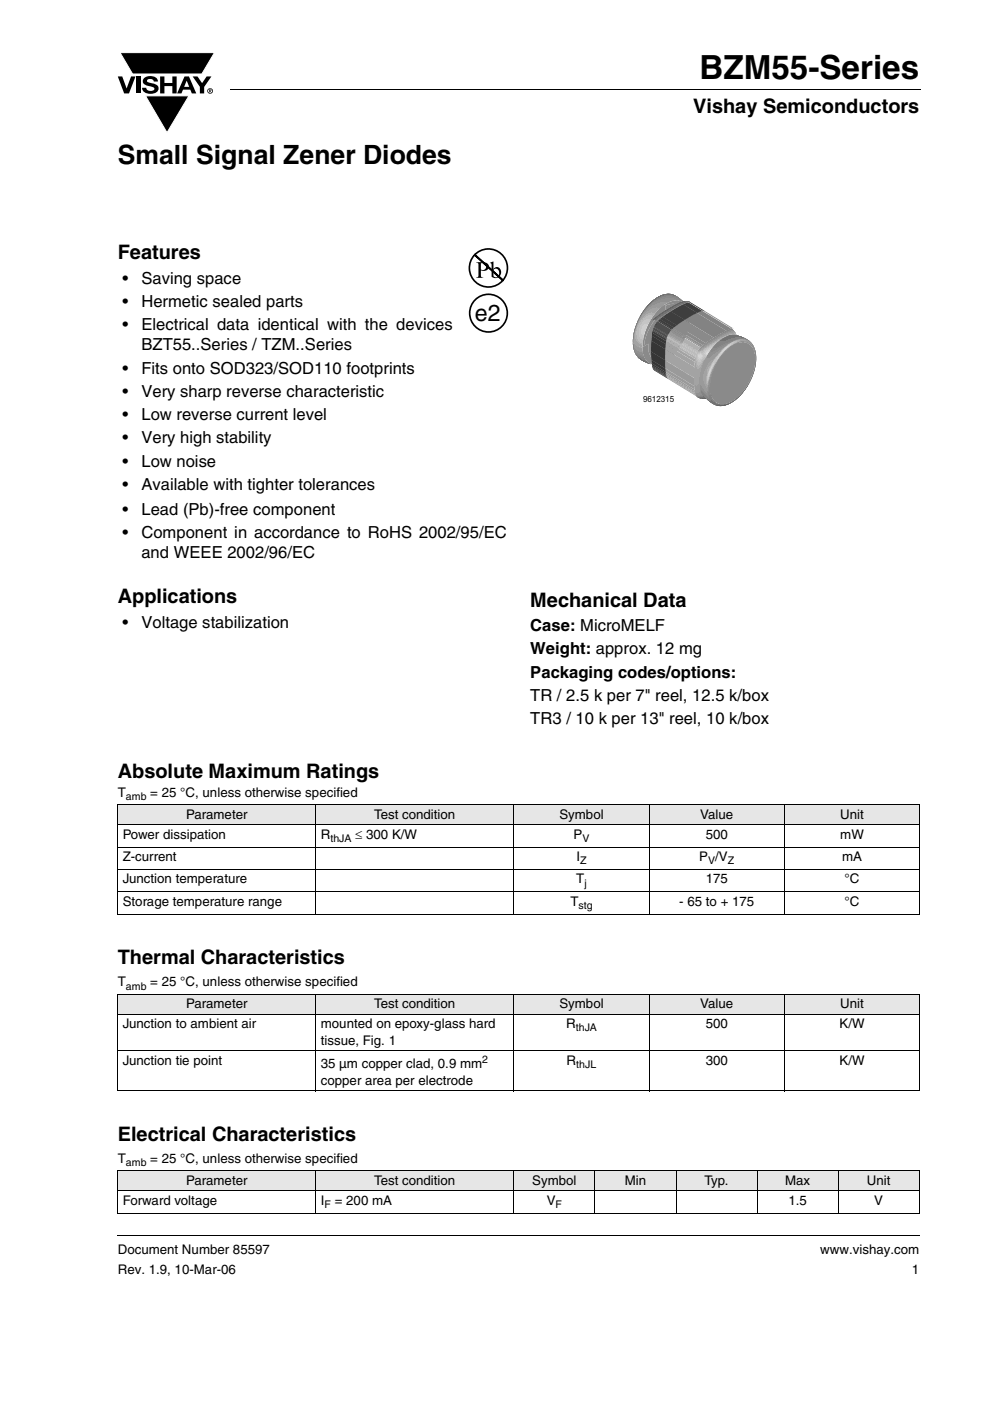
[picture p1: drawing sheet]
<svg xmlns="http://www.w3.org/2000/svg" width="210mm" height="297mm" viewBox="0 0 210 297" stroke-linecap="round" stroke-linejoin="round" font-family="sans-serif">
<defs><g id="words">
<text font-size="7" x="148.4" y="16.7">BZM55-Series</text>
<text font-size="5.6" x="25" y="34.8">Small Signal Zener Diodes</text>
<text font-size="4.9" x="100.7" y="68">e2</text>
<g font-size="4.2">
<text x="147" y="24">Vishay Semiconductors</text>
<text x="25" y="55">Features</text>
<text x="25" y="127.9">Applications</text>
<text x="112.5" y="128.6">Mechanical Data</text>
<text x="25" y="165">Absolute Maximum Ratings</text>
<text x="25" y="204.4">Thermal Characteristics</text>
<text x="25" y="241.9">Electrical Characteristics</text>
</g>
<g font-size="3.5">
<text x="26" y="60.2">•</text>
<text x="26" y="65.1">•</text>
<text x="30" y="60.2">Saving space</text>
<text x="30" y="65.1">Hermetic sealed parts</text>
<text x="26" y="70">•</text>
<text x="30" y="70">Electrical data identical with the devices</text>
<text x="30" y="74.3">BZT55..Series / TZM..Series</text>
<text x="26" y="79.2">•</text>
<text x="30" y="79.2">Fits onto SOD323/SOD110 footprints</text>
<text x="26" y="84.1">•</text>
<text x="26" y="89.1">•</text>
<text x="30" y="84.1">Very sharp reverse characteristic</text>
<text x="30" y="89.1">Low reverse current level</text>
<text x="26" y="94">•</text>
<text x="30" y="94">Very high stability</text>
<text x="26" y="99">•</text>
<text x="30" y="99">Low noise</text>
<text x="26" y="103.9">•</text>
<text x="30" y="103.9">Available with tighter tolerances</text>
<text x="26" y="109.1">•</text>
<text x="30" y="109.1">Lead (Pb)-free component</text>
<text x="26" y="114">•</text>
<text x="30" y="114">Component in accordance to RoHS 2002/95/EC</text>
<text x="30" y="118.3">and WEEE 2002/96/EC</text>
<text x="26" y="133.1">•</text>
<text x="30" y="133.1">Voltage stabilization</text>
<text x="112.5" y="133.8">Case: MicroMELF</text>
<text x="112.5" y="138.7">Weight: approx. 12 mg</text>
<text x="112.5" y="143.7">Packaging codes/options:</text>
<text x="112.5" y="148.6">TR / 2.5 k per 7&quot; reel, 12.5 k/box</text>
<text x="112.5" y="153.6">TR3 / 10 k per 13&quot; reel, 10 k/box</text>
</g>
<g font-size="2.8">
<text x="25" y="169">T</text>
<text x="31.9" y="169">= 25 °C, unless otherwise specified</text>
<text x="39.5" y="173.5">Parameter</text>
<text x="79.4" y="173.5">Test condition</text>
<text x="118.6" y="173.5">Symbol</text>
<text x="148.5" y="173.5">Value</text>
<text x="178.2" y="173.5">Unit</text>
<text x="26" y="177.8">Power dissipation</text>
<text x="68.1" y="177.8">R</text>
<text x="75.3" y="177.8">≤ 300 K/W</text>
<text x="121.6" y="177.8">P</text>
<text x="149.7" y="177.8">500</text>
<text x="178.2" y="177.8">mW</text>
<text x="26" y="182.5">Z-current</text>
<text x="122.3" y="182.5">I</text>
<text x="148.3" y="182.5">P /V</text>
<text x="178.6" y="182.5">mA</text>
<text x="26" y="187.3">Junction temperature</text>
<text x="122.2" y="187.3">T</text>
<text x="149.7" y="187.3">175</text>
<text x="179.2" y="187.3">°C</text>
<text x="26" y="192">Storage temperature range</text>
<text x="121" y="192">T</text>
<text x="144.1" y="192">- 65 to + 175</text>
<text x="179.2" y="192">°C</text>
<text x="25" y="209.1">T</text>
<text x="31.9" y="209.1">= 25 °C, unless otherwise specified</text>
<text x="39.5" y="213.7">Parameter</text>
<text x="79.4" y="213.7">Test condition</text>
<text x="118.6" y="213.7">Symbol</text>
<text x="148.5" y="213.7">Value</text>
<text x="178.2" y="213.7">Unit</text>
<text x="26" y="218">Junction to ambient air</text>
<text x="68.1" y="221.5">tissue, Fig. 1</text>
<text x="68.1" y="218">mounted on epoxy-glass hard</text>
<text x="120.1" y="218">R</text>
<text x="149.7" y="218">500</text>
<text x="178.1" y="218">K/W</text>
<text x="26" y="225.7">Junction tie point</text>
<text x="68.1" y="226.5">35 µm copper clad, 0.9 mm</text>
<text x="120.2" y="225.7">R</text>
<text x="149.7" y="225.7">300</text>
<text x="178.1" y="225.7">K/W</text>
<text x="68.1" y="230">copper area per electrode</text>
<text x="25" y="246.6">T</text>
<text x="31.9" y="246.6">= 25 °C, unless otherwise specified</text>
<text x="39.5" y="251.2">Parameter</text>
<text x="79.4" y="251.2">Test condition</text>
<text x="112.9" y="251.2">Symbol</text>
<text x="132.5" y="251.2">Min</text>
<text x="149.5" y="251.2">Typ.</text>
<text x="166.5" y="251.2">Max</text>
<text x="183.9" y="251.2">Unit</text>
<text x="26" y="255.4">Forward voltage</text>
<text x="68.1" y="255.4">I</text>
<text x="71" y="255.4">= 200 mA</text>
<text x="115.9" y="255.4">V</text>
<text x="167.2" y="255.4">1.5</text>
<text x="185.4" y="255.4">V</text>
<text x="25" y="265.9">Document Number 85597</text>
<text x="174" y="265.9">www.vishay.com</text>
<text x="25" y="270.1">Rev. 1.9, 10-Mar-06</text>
<text x="193.4" y="270.1">1</text>
</g>
<g font-size="2.2">
<text x="26.7" y="169.7">amb</text>
<text x="70.1" y="178.5">thJA</text>
<text x="123.5" y="178.5">V</text>
<text x="123" y="183.2">Z</text>
<text x="150.2" y="183.2">V</text>
<text x="154.4" y="183.2">Z</text>
<text x="124" y="188">j</text>
<text x="122.7" y="192.7">stg</text>
<text x="26.7" y="209.8">amb</text>
<text x="122.1" y="218.7">thJA</text>
<text x="102.3" y="225.3">2</text>
<text x="122.2" y="226.4">thJL</text>
<text x="26.7" y="247.3">amb</text>
<text x="68.8" y="256.1">F</text>
<text x="117.8" y="256.1">F</text>
</g>
<text font-size="1.8" x="136.4" y="85.2">9612315</text>
</g></defs>
<g fill="#000">
<path d="M25 16.2h.9l1 2.5 .9-2.5h.9l-1.3 3.6h-1.1zM25.5 11.2h20l-2.7 4.5h-14.7zM28.9 16.2h.9v3.6h-.9zM30.6 16.5a2.1 2.1 0 0 1 2.8 .3l.1 .5h-.9a.79 .79 0 0 0-.7-.6 .79 .79 0 0 0-.7 .4l.2 .3 1 .3a1.08 1.08 0 0 1 1.2 1 1.08 1.08 0 0 1-1.1 1.1 1.73 1.73 0 0 1-2.4-1.2h.9a.96 .96 0 0 0 .8 .7 .96 .96 0 0 0 1-.5 1.68 1.68 0 0 0-1.6-.7 .92 .92 0 0 1-.9-.6 .92 .92 0 0 1 .3-1zM34 16.2h.9v1.4h1.7v-1.4h.9v3.6h-.9v-1.5h-1.7v1.5h-.9zM40.9 16.2h1l1 1.4 .9-1.4h1l-1.5 2.2v1.4h-.9v-1.4zM48.9 18.9l.1 .2zM30.9 20.3h9.2l-4.7 7.8zM24.9 261.9l.1 .2z"/>
<path d="M39.6 17.1l-.5 1.3h1zM39.1 16.2h1l1.5 3.6h-.9l-.3-.8h-1.6l-.3 .8h-.9z"/>
<path d="M44.5 19.1v.1h.2v-.1zM44.3 18.9l.5 .1v.1l-.1 .2 .1 .3-.3-.3-.2 .3zM44.1 19.3a.46 .46 0 0 0 .9 0 .46 .46 0 0 0-.9 0zM44 19.3a.6 .6 0 0 1 1.2 0 .6 .6 0 0 1-1.2 0z"/>
</g>
<path d="M25.5 11.2h20l-2.7 4.5h-14.7zM30.9 20.3h9.2l-4.7 7.8z" fill="none" stroke="#fff" stroke-width=".21"/>
<path d="M49 19h146.3M25 262h170.1" fill="none" stroke="#000" stroke-width=".21"/>
<path d="M113.5 41h81v60h-81z" fill="#fff"/>
<path d="M143.8 72l.2-.1 .3 .8z" fill="#a7a7a7"/>
<path d="M143.8 72l.2-.1 .3 .8z" fill="#a4a4a4"/>
<path d="M143.8 72l.2-.1 .3 .8z" fill="#a1a1a1"/>
<path d="M143.8 72l.2-.1 .3 .8z" fill="#9e9e9e"/>
<path d="M143.8 72l.2-.1 .3 .8z" fill="#9b9b9b"/>
<path d="M143.8 72l.2-.1 .3 .8z" fill="#989898"/>
<path d="M143.8 72l.2-.1 .3 .8z" fill="#959595"/>
<path d="M143.8 72l.2-.1 .3 .7z" fill="#939393"/>
<path d="M143.8 72l.2-.1 .2 .7z" fill="#909090"/>
<path d="M143.8 72l.2-.1-.1 .2 .3 .4z" fill="#8d8d8d"/>
<path d="M143.8 72l.2-.1-.1 .2 .3 .4z" fill="#8a8a8a"/>
<path d="M143.8 72.1l.4 .4z" fill="#878787"/>
<path d="M143.8 72.1l.4 .3z" fill="#848484"/>
<path d="M143.8 72.1l.3 .3z" fill="#818181"/>
<path d="M143.8 72.1l.3 .3z" fill="#7e7e7e"/>
<path d="M143.9 72.1l.2 .3z" fill="#7b7b7b"/>
<path d="M143.9 72.1l.1 .1z" fill="#797979"/>
<g fill="#8a8a8a">
<path d="M143.3 67.3h2.9a11.4 11.4 0 0 1-2.9 7.5z"/>
<path d="M139.2 67.3h7a11 11 0 0 1-2.7 7.4 6.7 6.7 0 0 1-4.3 2.7v-3.7l2.1-3.2-2.1 3.2z"/>
<path d="M136.6 75.8h4.8l-.1 .8a3.1 3.1 0 0 1-4.5-.5l-.2-.3h4.7z"/>
</g>
<path d="M144.9 63.9l.8-.1 1 .4-1.3-.3z" fill="#a7a7a7"/>
<path d="M144.9 63.9l.8-.1 1 .4-1.3-.3z" fill="#a4a4a4"/>
<path d="M144.9 63.9l.8-.1 1 .4-1.3-.3z" fill="#a1a1a1"/>
<path d="M144.9 63.9l.8-.1 1 .4-1.3-.3z" fill="#9e9e9e"/>
<path d="M144.9 63.9l.8-.1 1 .4-1.3-.3z" fill="#9b9b9b"/>
<path d="M144.9 63.9l.8-.1 1 .4-1.3-.3z" fill="#989898"/>
<path d="M144.9 63.9l.8-.1 1 .4-1.3-.3z" fill="#959595"/>
<path d="M144.9 63.9l.8-.1 1 .4-1.3-.3z" fill="#939393"/>
<path d="M144.9 63.9l.8-.1 1 .4-1.3-.3z" fill="#909090"/>
<path d="M144.9 63.9l.8-.1 1 .4-1.3-.3z" fill="#8d8d8d"/>
<path d="M144.9 63.9l.8-.1 1 .4-1.3-.3z" fill="#8a8a8a"/>
<path d="M144.9 63.9l.8-.1 1 .4-1.3-.3z" fill="#878787"/>
<path d="M144.9 63.9l.8-.1 1 .4-1.3-.3z" fill="#848484"/>
<path d="M144.9 63.9l.8-.1 1 .4-1.3-.3z" fill="#818181"/>
<path d="M144.9 63.9a2.07 2.07 0 0 1 1.8 .3l-1.3-.3z" fill="#7e7e7e"/>
<path d="M144.9 63.9l.8-.1 1 .4-1.3-.3z" fill="#7b7b7b"/>
<path d="M144.9 63.9a2.07 2.07 0 0 1 1.8 .3l-1.4-.3z" fill="#797979"/>
<path d="M144.9 63.9a2.07 2.07 0 0 1 1.8 .3l-.6-.3z" fill="#767676"/>
<path d="M144.9 63.9l.8-.1 .8 .3-1.1-.2z" fill="#737373"/>
<path d="M144.9 63.9l.7-.1 .7 .2z" fill="#707070"/>
<path d="M144.9 63.9h1.2z" fill="#6d6d6d"/>
<path d="M144.9 63.9h1z" fill="#6a6a6a"/>
<path d="M144.9 63.9l.8-.1z" fill="#676767"/>
<path d="M144.9 63.9l.6-.1z" fill="#646464"/>
<path d="M144.9 63.9l.3-.1z" fill="#616161"/>
<path d="M136.3 72.8h5.1l-.1 3.8a3.1 3.1 0 0 1-4.5-.5l-.5-1.5-.1-.9 5.1-.9-5.1 .9z" fill="#8a8a8a"/>
<g fill="#d1d1d1">
<path d="M134.2 72.6l.6 .5 1.4 .6a3.5 3.5 0 0 0 2.1 3.6 4.5 4.5 0 0 1-4.1-4.7z"/>
<path d="M134.2 72.6l.6 .5 1.4 .6a3.5 3.5 0 0 0 2.1 3.6l-1.6-.6a4 4 0 0 1-2.5-4.1z"/>
</g>
<path d="M134.2 72.6l.6 .5 1.4 .6a3.5 3.5 0 0 0 2.1 3.6l-1.6-.6a4 4 0 0 1-2.5-4.1z" fill="#d0d0d0"/>
<path d="M134.2 72.6l.6 .5 1.4 .6a3.5 3.5 0 0 0 2.1 3.6l-1.6-.6a4 4 0 0 1-2.5-4.1z" fill="#cecece"/>
<path d="M134.2 72.6l.6 .5 1.4 .6a3.5 3.5 0 0 0 2.1 3.6l-1.6-.6a4 4 0 0 1-2.5-4.1z" fill="#cdcdcd"/>
<path d="M134.2 72.6l.6 .5 1.4 .6a3.5 3.5 0 0 0 2.1 3.6l-1.6-.6a4 4 0 0 1-2.5-4.1z" fill="#cbcbcb"/>
<path d="M134.2 72.6l.6 .5 1.4 .6a3.5 3.5 0 0 0 2.1 3.6l-1.6-.6a4 4 0 0 1-2.5-4.1z" fill="#cacaca"/>
<path d="M134.2 72.6l.6 .5 1.4 .6a3.5 3.5 0 0 0 2.1 3.6l-1.6-.6a4 4 0 0 1-2.5-4.1z" fill="#c8c8c8"/>
<path d="M134.2 72.6l.6 .5 1.4 .6a3.5 3.5 0 0 0 2.1 3.6l-1.6-.6a4 4 0 0 1-2.5-4.1z" fill="#c7c7c7"/>
<path d="M134.2 72.6l.6 .5 1.4 .6a3.5 3.5 0 0 0 2.1 3.6l-1.6-.6a4 4 0 0 1-2.5-4.1z" fill="#c5c5c5"/>
<path d="M134.2 72.6l.6 .5 1.4 .6a3.5 3.5 0 0 0 2.1 3.6l-1.6-.6a4 4 0 0 1-2.5-4.1z" fill="#c3c3c3"/>
<path d="M134.2 72.6l.6 .5 1.4 .6a3.5 3.5 0 0 0 2.1 3.6l-1.6-.6a4 4 0 0 1-2.5-4.1z" fill="#c1c1c1"/>
<path d="M134.2 72.6l.6 .5 1.4 .6a3.5 3.5 0 0 0 2.1 3.6l-1.6-.6a4 4 0 0 1-2.5-4.1z" fill="#bebebe"/>
<path d="M134.2 72.6l.6 .5 1.4 .6a3.5 3.5 0 0 0 2.1 3.6l-1.6-.6a4 4 0 0 1-2.5-4.1z" fill="#bcbcbc"/>
<path d="M134.2 72.6l.6 .5 1.4 .6a3.5 3.5 0 0 0 2.1 3.6l-1.6-.6a4 4 0 0 1-2.5-4.1z" fill="#b9b9b9"/>
<path d="M134.2 72.6l.6 .5 1.4 .6a3.5 3.5 0 0 0 2.1 3.6l-1.6-.6a4 4 0 0 1-2.5-4.1z" fill="#b6b6b6"/>
<path d="M134.2 72.6l.6 .5 1.4 .6a3.5 3.5 0 0 0 2.1 3.6l-1.6-.6a4 4 0 0 1-2.5-4.1z" fill="#b1b1b1"/>
<path d="M134.2 72.6l.6 .5 1.4 .6a3.5 3.5 0 0 0 2.1 3.6l-1.6-.6a4 4 0 0 1-2.5-4.1z" fill="#a7a7a7"/>
<path d="M134.2 72.6l.6 .5 1.4 .6a3.5 3.5 0 0 0 2.1 3.6l-1.6-.6a4 4 0 0 1-2.5-4.1z" fill="#a4a4a4"/>
<path d="M134.2 72.6l.6 .5 1.4 .6a3.5 3.5 0 0 0 2.1 3.6l-1.6-.6a4 4 0 0 1-2.5-4.1z" fill="#a1a1a1"/>
<path d="M134.2 72.6l1.1 .9 .9 .4a3.6 3.6 0 0 0 2.1 3.4l-1.6-.6a4 4 0 0 1-2.5-4.1z" fill="#9e9e9e"/>
<path d="M134.2 72.6a2.72 2.72 0 0 0 2 1.6 3.3 3.3 0 0 0 2.1 3.1l-1.6-.6a4 4 0 0 1-2.5-4.1z" fill="#9b9b9b"/>
<path d="M134.2 72.6a2.42 2.42 0 0 0 2.1 1.9 3.1 3.1 0 0 0 2 2.8l-1.6-.6a4 4 0 0 1-2.5-4.1z" fill="#989898"/>
<path d="M134.2 72.6v.1a1.97 1.97 0 0 0 1.9 2h.2a2.96 2.96 0 0 0 2 2.6l-1.6-.6a4 4 0 0 1-2.5-4.1z" fill="#959595"/>
<path d="M134.2 72.6v.1a2.06 2.06 0 0 0 2 2.2l.2 .1a2.87 2.87 0 0 0 1.9 2.3l-1.6-.6a4 4 0 0 1-2.5-4.1z" fill="#939393"/>
<path d="M134.2 72.6l.1 .1a2.16 2.16 0 0 0 1.9 2.4l.2 .1a2.79 2.79 0 0 0 1.9 2.1l-1.6-.6a4 4 0 0 1-2.5-4.1z" fill="#909090"/>
<path d="M134.2 72.6a2.43 2.43 0 0 0 2.3 2.8l.7 1.2 1.1 .7-1.6-.6a4 4 0 0 1-2.5-4.1z" fill="#8d8d8d"/>
<path d="M134.2 72.6a2.62 2.62 0 0 0 2.4 3 2.69 2.69 0 0 0 1.7 1.7l-1.6-.6a4 4 0 0 1-2.5-4.1z" fill="#8a8a8a"/>
<path d="M134.2 72.6a2.82 2.82 0 0 0 2.3 3.2l1 1.1 .8 .4-1.6-.6a4 4 0 0 1-2.5-4.1z" fill="#878787"/>
<path d="M134.2 72.6a3.2 3.2 0 0 0 1.3 2.9l1.2 .5 .5 .7 1.1 .6-1.6-.6a4 4 0 0 1-2.5-4.1z" fill="#848484"/>
<path d="M134.2 72.6a3.1 3.1 0 0 0 1.8 3.3l.8 .3 .5 .6 1 .5-1.6-.6a4 4 0 0 1-2.5-4.1z" fill="#818181"/>
<path d="M134.2 72.6a3.4 3.4 0 0 0 2.7 3.7l.6 .6 .8 .4-1.6-.6a4 4 0 0 1-2.5-4.1z" fill="#7e7e7e"/>
<path d="M134.2 72.6a4.1 4.1 0 0 0 1.6 3.4l1.2 .5 .6 .5 .7 .3-1.6-.6a4 4 0 0 1-2.5-4.1z" fill="#7b7b7b"/>
<path d="M134.2 72.6a4 4 0 0 0 1.8 3.6l1.2 .4 1.1 .7-1.6-.6a4 4 0 0 1-2.5-4.1z" fill="#797979"/>
<g fill="#767676">
<path d="M135 75.4a3.6 3.6 0 0 0 2.3 1.3l1 .6-2-.8z"/>
<path d="M134.2 72.6v.1z"/>
</g>
<path d="M135.4 75.8l.8 .6 2.1 .9-1.7-.6z" fill="#737373"/>
<path d="M135.7 76.1l.8 .5 1.8 .7-1.5-.5z" fill="#707070"/>
<path d="M136.2 76.5l2.1 .8z" fill="#6d6d6d"/>
<path d="M136.9 76.8l1.4 .5z" fill="#6a6a6a"/>
<path d="M138.1 77.3h.2z" fill="#676767"/>
<g fill="#8a8a8a">
<path d="M141.2 64.4a3.1 3.1 0 0 1 4.5 .4 7 7 0 0 1 .2 5.4h-4.8h.2h-.2z"/>
<path d="M141.2 64.4a3 3 0 0 1 4.5 .4l.2 .3h-4.8h.2h-.2z"/>
<path d="M139.7 65.6l1.5-1.2h4.1l.4 .4 .3 .7v1.8a10 10 0 0 1-3.2 8.1l-1.5 1.2h-4.1l-.4-.5-.3-.6v-1.8l4.8-3.2-4.8 3.2a10 10 0 0 1 3.2-8.1z"/>
<path d="M136.6 70.8l.1 2.9h-.4l.4-2.9-.5 2.9 .1-1z"/>
<path d="M139.7 65.6a6.3 6.3 0 0 1 3.6-2v10.1h-7l5-3.2-5 3.2a11.7 11.7 0 0 1 3.4-8.1z"/>
<path d="M139.2 66.2v7.5h-3l3-3.2-3 3.2a12.1 12.1 0 0 1 3-7.5z"/>
</g>
<g fill="#d1d1d1">
<path d="M137.9 64.1a4.6 4.6 0 0 1 5.5-1.4l1.9 1.7a3.1 3.1 0 0 0-4.1 0 11.9 11.9 0 0 0-5 9.3l-1.9-1a12.1 12.1 0 0 1 3.6-8.6z"/>
<path d="M137.6 64.5a5.3 5.3 0 0 1 5.2-2l1.3 .7 1.2 1.2a3.1 3.1 0 0 0-4.1 0 11.9 11.9 0 0 0-5 9.3l-1.8-.8a.88 .88 0 0 1-.2-1.2 12.7 12.7 0 0 1 3.4-7.2z"/>
</g>
<path d="M137.6 64.5a5.3 5.3 0 0 1 5.2-2l1.3 .7 1.2 1.2a3.1 3.1 0 0 0-4.1 0 13.5 13.5 0 0 0-4.5 5.9l-.4 1.8-.1 1.6-1.8-.8a.88 .88 0 0 1-.2-1.2 12.7 12.7 0 0 1 3.4-7.2z" fill="#d0d0d0"/>
<path d="M137.6 64.5a5.3 5.3 0 0 1 5.2-2l1.3 .7 1.2 1.2a3.1 3.1 0 0 0-4.1 0 13.7 13.7 0 0 0-4.3 5.3l-.6 .3 .4 .6-.4 1.6-.1 1.5-1.8-.8a.88 .88 0 0 1-.2-1.2 12.7 12.7 0 0 1 3.4-7.2z" fill="#cecece"/>
<path d="M137.6 64.5a5.3 5.3 0 0 1 5.2-2l1.3 .7 1.2 1.2a3.1 3.1 0 0 0-4.1 0 12.1 12.1 0 0 0-4 4.6l-.8 .4a1.02 1.02 0 0 0 .2 1.4l-.3 1.5-.1 1.4-1.8-.8a.88 .88 0 0 1-.2-1.2 12.7 12.7 0 0 1 3.4-7.2z" fill="#cdcdcd"/>
<path d="M137.6 64.5a5.3 5.3 0 0 1 5.2-2l1.3 .7 1.2 1.2a3.1 3.1 0 0 0-4.1 0 11.1 11.1 0 0 0-3.8 4.5 .68 .68 0 0 0-1.1 .5 1.04 1.04 0 0 0 .3 1.6l-.4 2.7-1.8-.8a.88 .88 0 0 1-.2-1.2 12.7 12.7 0 0 1 3.4-7.2z" fill="#cbcbcb"/>
<path d="M137.6 64.5a5.3 5.3 0 0 1 5.2-2l1.3 .7 1.2 1.2a3.1 3.1 0 0 0-4.1 0 12 12 0 0 0-3.8 4.3h-.5a1.48 1.48 0 0 0-.4 2.5l-.3 2.5-1.8-.8a.88 .88 0 0 1-.2-1.2 12.7 12.7 0 0 1 3.4-7.2z" fill="#cacaca"/>
<path d="M137.6 64.5a5.3 5.3 0 0 1 5.2-2l1.3 .7 1.2 1.2a3.1 3.1 0 0 0-4.1 0 12 12 0 0 0-3.7 4.2h-.1a1.09 1.09 0 0 0-1.4 1l-.1 .6a.96 .96 0 0 0 .6 1.2l-.3 2.3-1.8-.8a.88 .88 0 0 1-.2-1.2 12.7 12.7 0 0 1 3.4-7.2z" fill="#c8c8c8"/>
<path d="M137.6 64.5a5.3 5.3 0 0 1 5.2-2l1.3 .7 1.2 1.2a3.1 3.1 0 0 0-4.1 0 10.9 10.9 0 0 0-3.6 4.1l-.1-.1a1.05 1.05 0 0 0-1.5 .8 2.24 2.24 0 0 0 0 2.1l.5 .2-.3 2.2-1.8-.8a.88 .88 0 0 1-.2-1.2 12.7 12.7 0 0 1 3.4-7.2z" fill="#c7c7c7"/>
<path d="M137.6 64.5a5.3 5.3 0 0 1 5.2-2l1.3 .7 1.2 1.2a3.1 3.1 0 0 0-4.1 0l-1.7 1.4-1.8 2.5-.1-.1a.99 .99 0 0 0-1.5 .6 2.75 2.75 0 0 0-.2 2.6l.5 .3-.2 2-1.8-.8a.88 .88 0 0 1-.2-1.2 12.7 12.7 0 0 1 3.4-7.2z" fill="#c5c5c5"/>
<path d="M137.6 64.5a5.3 5.3 0 0 1 5.2-2l1.3 .7 1.2 1.2a3.1 3.1 0 0 0-4.1 0l-1.7 1.3-1.7 2.5-.4-.4a2.49 2.49 0 0 0-1.8 2.8 1.03 1.03 0 0 0 .8 1.2l-.2 1.9-1.8-.8a.88 .88 0 0 1-.2-1.2 12.7 12.7 0 0 1 3.4-7.2z" fill="#c3c3c3"/>
<path d="M137.6 64.5a5.3 5.3 0 0 1 5.2-2l1.3 .7 1.2 1.2a3.1 3.1 0 0 0-4.1 0l-1.6 1.3-1.8 2.3-.2-.3a2.03 2.03 0 0 0-2 1.9v.2a2.27 2.27 0 0 0 .2 1.9l.6 .3-.2 1.7-1.8-.8a.88 .88 0 0 1-.2-1.2 12.7 12.7 0 0 1 3.4-7.2z" fill="#c1c1c1"/>
<path d="M137.6 64.5a5.3 5.3 0 0 1 5.2-2l1.3 .7 1.2 1.2a3.1 3.1 0 0 0-4.1 0l-1.5 1.2-1.7 2.2-.3-.3a2.9 2.9 0 0 0-2.3 3.3l.1 .6 .3 .5 .5 .3-.1 1.5-1.8-.8a.88 .88 0 0 1-.2-1.2 12.7 12.7 0 0 1 3.4-7.2z" fill="#bebebe"/>
<path d="M137.6 64.5a5.3 5.3 0 0 1 5.2-2l1.3 .7 1.2 1.2a3.1 3.1 0 0 0-4.1 0l-1.5 1.1-1.6 2.1-.3-.3a1.87 1.87 0 0 0-1.8 1 3.3 3.3 0 0 0-.2 3.8l.5 .2-.1 1.4-1.8-.8a.88 .88 0 0 1-.2-1.2 12.7 12.7 0 0 1 3.4-7.2z" fill="#bcbcbc"/>
<path d="M137.6 64.5a5.3 5.3 0 0 1 5.2-2l1.3 .7 1.2 1.2a3.1 3.1 0 0 0-4.1 0l-1.4 1.1-1.6 1.9-.3-.4a3.4 3.4 0 0 0-2.1 5.4l.5 .1-.1 1.2-1.8-.8a.88 .88 0 0 1-.2-1.2 12.7 12.7 0 0 1 3.4-7.2z" fill="#b9b9b9"/>
<path d="M137.6 64.5a5.3 5.3 0 0 1 5.2-2l1.3 .7 1.2 1.2a3.4 3.4 0 0 0-4.6 .3l-1.2 1.1-1.1 1.4-.1-.2a1.26 1.26 0 0 0-1.8 .5 3.4 3.4 0 0 0-.7 5.1l.5 .1-.1 1-1.8-.8a.88 .88 0 0 1-.2-1.2 12.7 12.7 0 0 1 3.4-7.2z" fill="#b6b6b6"/>
<path d="M137.6 64.5a5.3 5.3 0 0 1 5.2-2l1.3 .7 1.2 1.2a3.1 3.1 0 0 0-4.1 0l-1.4 1.1-1.3 1.5v-.3a2.84 2.84 0 0 0-3 1.8 3.3 3.3 0 0 0 .2 4.2l.5 .2v.8l-1.8-.8a.88 .88 0 0 1-.2-1.2 12.7 12.7 0 0 1 3.4-7.2z" fill="#b1b1b1"/>
<path d="M137.6 64.5a5.3 5.3 0 0 1 5.2-2l1.3 .7 1.2 1.2a3.4 3.4 0 0 0-4.6 .3l-1.9 1.9a1.02 1.02 0 0 0-1.5 0 4.9 4.9 0 0 0-2.4 5.5l.7 .7 .6 .3v.6l-1.8-.8a.88 .88 0 0 1-.2-1.2 12.7 12.7 0 0 1 3.4-7.2z" fill="#a7a7a7"/>
<path d="M137.6 64.5a5.3 5.3 0 0 1 5.2-2l1.3 .7 1.2 1.2a3.4 3.4 0 0 0-4.5 .2l-1.7 1.7-.1-.2a1.45 1.45 0 0 0-1.6 .2 5.8 5.8 0 0 0-2.6 6l.7 .8 .7 .3v.3l-1.8-.8a.88 .88 0 0 1-.2-1.2 12.7 12.7 0 0 1 3.4-7.2z" fill="#a4a4a4"/>
<path d="M137.6 64.5a5.3 5.3 0 0 1 5.2-2l1.3 .7 1.2 1.2a3.4 3.4 0 0 0-4.5 .2l-1.4 1.3-.1-.1a1.7 1.7 0 0 0-1.9 .4 5.6 5.6 0 0 0-2.8 4.2 2.29 2.29 0 0 0 1.6 3.3l-1.8-.8a.88 .88 0 0 1-.2-1.2 12.7 12.7 0 0 1 3.4-7.2z" fill="#a1a1a1"/>
<path d="M137.6 64.5a5.3 5.3 0 0 1 5.2-2l1.3 .7 1.2 1.2a3.3 3.3 0 0 0-4.4 .2l-1.1 .9a1.91 1.91 0 0 0-2.3 .4 6.9 6.9 0 0 0-3.1 5.7 1.5 1.5 0 0 0 .3 1.4l-.3-.1a.88 .88 0 0 1-.2-1.2 12.7 12.7 0 0 1 3.4-7.2z" fill="#9e9e9e"/>
<path d="M137.6 64.5a5.3 5.3 0 0 1 5.2-2l1.3 .7 1.2 1.2a3.3 3.3 0 0 0-4.4 .1l-.8 .6a1.43 1.43 0 0 0-1.7 .1l-.7 .4a7.4 7.4 0 0 0-3.3 6.2v1l-.1-.1a12 12 0 0 1 3.3-8.2z" fill="#9b9b9b"/>
<path d="M137.6 64.5a5.3 5.3 0 0 1 5.2-2l1.3 .7 1.2 1.2a3.4 3.4 0 0 0-4.5 .2l-.2 .1a1.44 1.44 0 0 0-1.9 .1 6.2 6.2 0 0 0-3.8 4.4 8.8 8.8 0 0 0-.6 3.6 9.3 9.3 0 0 1 1.3-5.4l1-1.6z" fill="#989898"/>
<path d="M137.6 64.5a5.3 5.3 0 0 1 5.2-2l1.3 .7 1.2 1.2a3.3 3.3 0 0 0-4.3 .1v-.1a1.38 1.38 0 0 0-1.7 0 6.2 6.2 0 0 0-4 4 9.5 9.5 0 0 0-1 4.4 11.7 11.7 0 0 1 3.3-8.3z" fill="#959595"/>
<path d="M137.6 64.5a5.3 5.3 0 0 1 5.2-2l1.3 .7 1.2 1.2a2.92 2.92 0 0 0-3.7-.2l-.1-.1a1.24 1.24 0 0 0-1.6-.1 6.6 6.6 0 0 0-4.6 4.2 9.6 9.6 0 0 0-1 4.5h-.1a12.2 12.2 0 0 1 3.4-8.2z" fill="#939393"/>
<path d="M137.6 64.5a5.3 5.3 0 0 1 5.2-2l1.3 .7 1.2 1.2a2.75 2.75 0 0 0-3.1-.5v-.1a1.2 1.2 0 0 0-1.6-.2 7 7 0 0 0-5.4 4.7l-.6 2-.3 2.4a11.9 11.9 0 0 1 3.3-8.2z" fill="#909090"/>
<path d="M137.6 64.5a5.3 5.3 0 0 1 5.2-2l1.3 .7 1.2 1.2a3.1 3.1 0 0 0-2.3-.9 3 3 0 0 0-2.7 0 6.4 6.4 0 0 0-4.4 3.5 10.7 10.7 0 0 0-1.6 5.7 12 12 0 0 1 3.3-8.2z" fill="#8d8d8d"/>
<path d="M137.6 64.5a5.3 5.3 0 0 1 5.2-2l1.3 .7 1.2 1.2-.7-.6-.9-.2a3.9 3.9 0 0 0-3.9-.1 8.9 8.9 0 0 0-5 5.8l-.4 1.7-.1 1.7a12.1 12.1 0 0 1 3.3-8.2z" fill="#8a8a8a"/>
<path d="M137.6 64.5a5.3 5.3 0 0 1 5.2-2l1.3 .7 1.2 1.2-.7-.6a4.8 4.8 0 0 0-5.7 0 11 11 0 0 0-4.7 8.9 12.2 12.2 0 0 1 3.4-8.2z" fill="#878787"/>
<path d="M137.6 64.5a5.3 5.3 0 0 1 5.2-2l1.3 .7 1.2 1.2a4.7 4.7 0 0 0-6.3-.8 10.9 10.9 0 0 0-4.8 9 12.3 12.3 0 0 1 3.4-8.1z" fill="#848484"/>
<path d="M137.6 64.5a5.3 5.3 0 0 1 5.2-2l1.3 .7 1.2 1.2a4.7 4.7 0 0 0-6.3-.9 11.3 11.3 0 0 0-4.8 9.1 12.3 12.3 0 0 1 3.4-8.1z" fill="#818181"/>
<path d="M137.6 64.5a5.3 5.3 0 0 1 5.2-2l1.3 .7 1.2 1.1a4.6 4.6 0 0 0-6.9-.4 12.1 12.1 0 0 0-4.2 8.7 12.3 12.3 0 0 1 3.4-8.1z" fill="#7e7e7e"/>
<path d="M137.6 64.5a5.3 5.3 0 0 1 5.2-2l1.8 1.2a4 4 0 0 0-5.1-.5 11.9 11.9 0 0 0-5.3 9.4 12.3 12.3 0 0 1 3.4-8.1z" fill="#7b7b7b"/>
<path d="M137.6 64.5a5.3 5.3 0 0 1 5.2-2l1.3 .7a4 4 0 0 0-4.9 0 12.2 12.2 0 0 0-5 9.4 12.3 12.3 0 0 1 3.4-8.1z" fill="#797979"/>
<path d="M137.6 64.5a5.3 5.3 0 0 1 5.2-2l.8 .3a4.1 4.1 0 0 0-4.8 .7 12.2 12.2 0 0 0-4.6 9.1 12.3 12.3 0 0 1 3.4-8.1z" fill="#767676"/>
<path d="M137.6 64.5a5.3 5.3 0 0 1 5.2-2l.5 .2a4.3 4.3 0 0 0-4.6 .9 12.3 12.3 0 0 0-4.4 7.7 12.9 12.9 0 0 1 3.3-6.8z" fill="#737373"/>
<path d="M137.6 64.5a5.3 5.3 0 0 1 5.2-2h.2a4.8 4.8 0 0 0-4.6 1.3 12.5 12.5 0 0 0-3.8 6.1 13 13 0 0 1 3-5.4z" fill="#707070"/>
<path d="M137.6 64.5a5.2 5.2 0 0 1 5.1-2.1 5.1 5.1 0 0 0-4.6 1.7 12.2 12.2 0 0 0-3.1 4.5 13 13 0 0 1 2.6-4.1z" fill="#6d6d6d"/>
<path d="M137.6 64.5a5.6 5.6 0 0 1 4.8-2.2 5 5 0 0 0-4.3 1.7 11.5 11.5 0 0 0-2.5 3.3l1-1.5z" fill="#6a6a6a"/>
<path d="M137.6 64.5a5.9 5.9 0 0 1 4.5-2.2 7.2 7.2 0 0 0-5.7 3.7z" fill="#676767"/>
<path d="M137.8 64.3a6.2 6.2 0 0 1 3.8-2 6.3 6.3 0 0 0-4.2 2.4z" fill="#646464"/>
<path d="M138.6 63.6l1.1-.7 1.3-.5-1.3 .5z" fill="#616161"/>
<g fill="#8d8d8d">
<path d="M138.3 68a20.4 20.4 0 0 1 7-4.2l.7 .3a23.6 23.6 0 0 0-6.6 4 .97 .97 0 0 0-1.1-.1z"/>
<path d="M138.3 68l2.4-1.9 3.4-1.9a2.15 2.15 0 0 1 1.9-.1 25 25 0 0 0-6.6 4 .94 .94 0 0 0-1.1-.1z"/>
</g>
<path d="M138.3 68l2.4-1.9 3.4-1.9a2.15 2.15 0 0 1 1.9-.1 30.6 30.6 0 0 0-6.7 3.9 .9 .9 0 0 0-1 0z" fill="#8a8a8a"/>
<path d="M138.3 68l2.4-1.9 3.4-1.9a2.15 2.15 0 0 1 1.9-.1 37 37 0 0 0-6.7 3.9 .85 .85 0 0 0-1 0z" fill="#878787"/>
<path d="M138.3 68l2.4-1.9 3.4-1.9a2.15 2.15 0 0 1 1.9-.1 39.3 39.3 0 0 0-6.8 3.9l-.6-.2z" fill="#848484"/>
<path d="M138.3 68l2.4-1.9 3.4-1.9a2.15 2.15 0 0 1 1.9-.1l-2.9 1.3-4 2.5-.3-.1z" fill="#818181"/>
<path d="M138.3 67.9l2.4-1.8 3.4-1.9a2.15 2.15 0 0 1 1.9-.1 9 9 0 0 0-3.8 1.8l-2.5 1.6a1 1 0 0 1-1.2 .3z" fill="#7e7e7e"/>
<path d="M138.3 68l1.9-1.6 3.3-1.9 1.5-.6 .9 .1a29 29 0 0 0-6.9 3.9z" fill="#7b7b7b"/>
<path d="M138.3 67.9l1.9-1.5 3.2-1.9 1.6-.6 .9 .1a29.3 29.3 0 0 0-7 3.9z" fill="#797979"/>
<path d="M138.3 68l2.1-1.7 3.7-2.1a2.45 2.45 0 0 1 1.7-.2 29.6 29.6 0 0 0-6.9 3.8z" fill="#767676"/>
<path d="M138.3 68l1.7-1.4 3.1-1.9 1.6-.8h1a29.6 29.6 0 0 0-6.9 3.9z" fill="#737373"/>
<path d="M138.3 67.9l1.7-1.3 3.1-1.9 1.6-.8h.9a30 30 0 0 0-6.9 3.9z" fill="#707070"/>
<path d="M138.3 68l1.7-1.4 2.9-1.8 1.7-.8 1-.1a29.6 29.6 0 0 0-6.9 3.9z" fill="#6d6d6d"/>
<path d="M138.3 67.9l1.7-1.3 2.7-1.7 1.7-.8 1.1-.2a37.7 37.7 0 0 0-7.2 4.1z" fill="#6a6a6a"/>
<path d="M138.3 68l1.5-1.3 2.6-1.6 1.9-1 1.1-.2a33.2 33.2 0 0 0-7.1 4.1z" fill="#676767"/>
<path d="M138.3 67.9l1.5-1.2 2.6-1.6 1.7-.9 1.2-.4a28.4 28.4 0 0 0-7 4.2z" fill="#646464"/>
<path d="M138.8 67.5l3.7-2.5 1.6-.8 1-.3a26.2 26.2 0 0 0-6.3 3.6z" fill="#616161"/>
<path d="M146 64.1l9.3 5.6z" fill="#818181"/>
<path d="M146.1 64.1l.2-.1 9.2 5.6-.2 .1z" fill="#7e7e7e"/>
<path d="M146.3 64l9.4 5.7z" fill="#7b7b7b"/>
<path d="M146.5 64.1l9.3 5.7z" fill="#797979"/>
<path d="M146.6 64.1l9.2 5.7z" fill="#767676"/>
<path d="M146 64.1l3.7 1.9z" fill="#404040"/>
<path d="M146.1 64.1l.2-.1 3.4 2z" fill="#414141"/>
<path d="M146.3 64l3.4 2z" fill="#424242"/>
<path d="M146.5 64.1l3.2 1.9z" fill="#434343"/>
<path d="M146.6 64.1l3.1 1.9z" fill="#444"/>
<g fill="#878787">
<path d="M150.8 83.1a22.1 22.1 0 0 0 5.7-3.6v.7a20.7 20.7 0 0 1-6.9 4.3 1.68 1.68 0 0 0 1.2-1.4z"/>
<path d="M150.8 83.1a22.5 22.5 0 0 0 5.7-3.5 1.02 1.02 0 0 1-.4 1l-3.6 2.6-1.7 .9-1.2 .4a1.66 1.66 0 0 0 1.2-1.4z"/>
</g>
<path d="M150.8 83.2a21.4 21.4 0 0 0 5.7-3.6l-.1 .8-1.6 1.3-3.3 2-1.9 .8 .8-.5z" fill="#848484"/>
<path d="M150.7 83.3a22 22 0 0 0 5.8-3.6l-.1 .7-1.6 1.3-3.3 2-1.9 .8 .8-.5z" fill="#818181"/>
<path d="M150.7 83.4a22.5 22.5 0 0 0 5.9-3.6l-.2 .6-1.8 1.4-3.1 1.9-1.9 .8a1.61 1.61 0 0 0 1.1-1.1z" fill="#7e7e7e"/>
<path d="M149.6 84.5a1.64 1.64 0 0 0 1.1-1 22.9 22.9 0 0 0 5.9-3.7l-.2 .6-2 1.6-3.1 1.8z" fill="#7b7b7b"/>
<path d="M149.6 84.5a1.61 1.61 0 0 0 1.1-1 22.5 22.5 0 0 0 5.9-3.6l-.3 .6-1.9 1.5-3.1 1.8z" fill="#797979"/>
<path d="M149.6 84.5l.6-.3 .4-.6a22.8 22.8 0 0 0 6-3.6l-.1 .3-.4 .4-1.9 1.4-3 1.8z" fill="#767676"/>
<path d="M149.6 84.5l.5-.3 .5-.5a23.1 23.1 0 0 0 5.9-3.7l-.5 .8-2.1 1.5-2.7 1.6z" fill="#737373"/>
<path d="M149.6 84.5l.5-.2 .4-.5a23.4 23.4 0 0 0 6-3.7l-.8 .9-1.9 1.3-2.7 1.6z" fill="#707070"/>
<path d="M149.6 84.5l.9-.6a24.3 24.3 0 0 0 6-3.7l-1 1-2.1 1.4-2.3 1.3z" fill="#6d6d6d"/>
<path d="M149.6 84.5l.8-.5a24.5 24.5 0 0 0 6.1-3.8l-1 1-2.1 1.4-2.3 1.3z" fill="#6a6a6a"/>
<path d="M149.6 84.5l.8-.4a24.2 24.2 0 0 0 6.1-3.8l-1.2 1-2.1 1.4-2.2 1.3z" fill="#676767"/>
<path d="M149.6 84.5a26.7 26.7 0 0 0 6.8-4.1l-1.2 1-2.1 1.4-2.1 1.2z" fill="#646464"/>
<path d="M149.6 84.5a23.3 23.3 0 0 0 6.5-3.8l-3.6 2.5-1.7 .9z" fill="#616161"/>
<g fill="#dbdbdb">
<path d="M148.6 73.7a23.4 23.4 0 0 1 6.6-4 3.2 3.2 0 0 1 1.2 3.3 22.1 22.1 0 0 0-5.8 3.5l-.7-1.6z"/>
<path d="M148.6 73.7a23.4 23.4 0 0 1 6.6-4 3.2 3.2 0 0 1 1.2 3.3 22.1 22.1 0 0 0-5.8 3.5l-.6-1.4 .1-.3-.3 .1z"/>
</g>
<path d="M148.6 73.7a23.4 23.4 0 0 1 6.6-4 3.2 3.2 0 0 1 1.2 3.3 22.1 22.1 0 0 0-5.8 3.5l-.6-1.4 .2-.5-.4 .2z" fill="#dadada"/>
<path d="M148.6 73.7a23.4 23.4 0 0 1 6.6-4 3.2 3.2 0 0 1 1.2 3.3 22.1 22.1 0 0 0-5.8 3.5l-.5-1.3 .2-.7-.5 .3z" fill="#d8d8d8"/>
<path d="M148.6 73.7a23.4 23.4 0 0 1 6.6-4 3.2 3.2 0 0 1 1.2 3.3 22.1 22.1 0 0 0-5.8 3.5l-.5-1.3 .4-.8-.8 .3z" fill="#d7d7d7"/>
<path d="M148.6 73.7a23.4 23.4 0 0 1 6.6-4 3.2 3.2 0 0 1 1.2 3.3 22.1 22.1 0 0 0-5.8 3.5l-.5-1.3 .5-.9-.9 .4z" fill="#d6d6d6"/>
<path d="M148.6 73.7a23.4 23.4 0 0 1 6.6-4 3.2 3.2 0 0 1 1.2 3.3 22.1 22.1 0 0 0-5.8 3.5l-.5-1.2 .6-.8v-.3l-1 .5z" fill="#d5d5d5"/>
<path d="M148.6 73.7a23.4 23.4 0 0 1 6.6-4 3.2 3.2 0 0 1 1.2 3.3 22.1 22.1 0 0 0-5.8 3.5l-.5-1.2 .7-.9 .1-.3-.4 .1-.8 .4z" fill="#d4d4d4"/>
<path d="M148.6 73.7a23.4 23.4 0 0 1 6.6-4 3.2 3.2 0 0 1 1.2 3.3 22.1 22.1 0 0 0-5.8 3.5l-.4-1.2 .9-1.3-.5 .1-1 .5z" fill="#d2d2d2"/>
<path d="M148.6 73.7a23.4 23.4 0 0 1 6.6-4 3.2 3.2 0 0 1 1.2 3.3 22.1 22.1 0 0 0-5.8 3.5l-.4-1.1 1.1-1.5-.9 .2-.8 .5z" fill="#d1d1d1"/>
<path d="M148.6 73.7a23.4 23.4 0 0 1 6.6-4 3.2 3.2 0 0 1 1.2 3.3 22.1 22.1 0 0 0-5.8 3.5l-.4-1.1 1.4-1.7-1.1 .3-.9 .6z" fill="#d0d0d0"/>
<path d="M148.6 73.7a23.4 23.4 0 0 1 6.6-4 3.2 3.2 0 0 1 1.2 3.3 22.1 22.1 0 0 0-5.8 3.5l-.4-1.1 1.7-1.9-1.2 .4-1.1 .6z" fill="#cecece"/>
<path d="M148.6 73.7a23.4 23.4 0 0 1 6.6-4 3.2 3.2 0 0 1 1.2 3.3 22.1 22.1 0 0 0-5.8 3.5l-.4-1.1 2.2-2.2-1.2 .4-1.6 .9z" fill="#cdcdcd"/>
<path d="M148.6 73.7a23.4 23.4 0 0 1 6.6-4 3.2 3.2 0 0 1 1.2 3.3 22.1 22.1 0 0 0-5.8 3.5l-.4-1 2.8-2.7-1.4 .5-2.1 1.2z" fill="#cbcbcb"/>
<path d="M148.6 73.7a23.4 23.4 0 0 1 6.6-4 3.2 3.2 0 0 1 1.2 3.3 22.1 22.1 0 0 0-5.8 3.5l-.3-1 3.4-3.1-1.7 .6-2.5 1.5z" fill="#cacaca"/>
<path d="M148.6 73.7a23.4 23.4 0 0 1 6.6-4 3.2 3.2 0 0 1 1.2 3.3 22.1 22.1 0 0 0-5.8 3.5l-.3-1 4-3.4a14.8 14.8 0 0 0-4.8 2.3z" fill="#c8c8c8"/>
<path d="M148.6 73.7a23.4 23.4 0 0 1 6.6-4 3.2 3.2 0 0 1 1.2 3.3 22.1 22.1 0 0 0-5.8 3.5l-.3-.9 1.4-1.4 1.8-1.3a1.76 1.76 0 0 0 1.2-1.1 14.6 14.6 0 0 0-5.2 2.6z" fill="#c7c7c7"/>
<path d="M148.6 73.7a23.4 23.4 0 0 1 6.6-4 3.2 3.2 0 0 1 1.2 3.3 22.1 22.1 0 0 0-5.8 3.5l-.3-.9 2.1-1.9a7.7 7.7 0 0 0 2.6-2 4.7 4.7 0 0 0-2.7 .9l-2.9 1.8z" fill="#c5c5c5"/>
<path d="M148.6 73.7a23.4 23.4 0 0 1 6.6-4 3.2 3.2 0 0 1 1.2 3.3 22.1 22.1 0 0 0-5.8 3.5l-.3-.9 1.5-1.3 2.3-1.6a1.77 1.77 0 0 0 1.2-1.2 3.2 3.2 0 0 0-2.3 .7l-2.6 1.4-1 .8z" fill="#c3c3c3"/>
<path d="M148.6 73.7a23.4 23.4 0 0 1 6.6-4 3.2 3.2 0 0 1 1.2 3.3 22.1 22.1 0 0 0-5.8 3.5l-.3-.8 1.8-1.5 2.3-1.6a1.57 1.57 0 0 0 1.1-1.2h-.2a8.8 8.8 0 0 0-4.1 1.7l-1.8 1.2z" fill="#c1c1c1"/>
<path d="M148.6 73.7a23.4 23.4 0 0 1 6.6-4 3.2 3.2 0 0 1 1.2 3.3 22.1 22.1 0 0 0-5.8 3.5l-.2-.8a25.9 25.9 0 0 1 4.9-3.7l.5-.5-.1-.2a3.7 3.7 0 0 0-2.7 .7l-3.7 2.3z" fill="#bebebe"/>
<path d="M148.6 73.7a23.4 23.4 0 0 1 6.6-4 3.2 3.2 0 0 1 1.2 3.3 22.1 22.1 0 0 0-5.8 3.5l-.2-.8a34.3 34.3 0 0 1 5.4-3.9 .41 .41 0 0 0-.1-.6 3.5 3.5 0 0 0-2.6 .7l-3.8 2.3z" fill="#bcbcbc"/>
<path d="M148.6 73.7a23.4 23.4 0 0 1 6.6-4 3.2 3.2 0 0 1 1.2 3.3 22.1 22.1 0 0 0-5.8 3.5l-.2-.7a30.2 30.2 0 0 1 5.5-4l.2-.3-.3-.4a2.92 2.92 0 0 0-2.3 .6l-4.2 2.5z" fill="#b9b9b9"/>
<path d="M148.6 73.7a23.4 23.4 0 0 1 6.6-4 3.2 3.2 0 0 1 1.2 3.3 22.1 22.1 0 0 0-5.8 3.5l-.1-.8a26.9 26.9 0 0 1 5.4-3.8l.3-.4a.59 .59 0 0 0-.7-.6 20.1 20.1 0 0 0-6.3 3.3z" fill="#b6b6b6"/>
<path d="M148.6 73.7a23.4 23.4 0 0 1 6.6-4l.6 .5 .4 .7a2.61 2.61 0 0 0-2.6 .5l-4.4 2.7z" fill="#b1b1b1"/>
<path d="M148.6 73.7a23.4 23.4 0 0 1 6.6-4l.9 1.1a7.6 7.6 0 0 0-4.7 1.7l-2.3 1.6z" fill="#a7a7a7"/>
<path d="M148.6 73.7a23.4 23.4 0 0 1 6.6-4l.8 .9a13.2 13.2 0 0 0-6.3 3l-.6 .4z" fill="#a4a4a4"/>
<path d="M150.4 75.8h.1a39.2 39.2 0 0 1 5.8-4.1l.1-.1v1a.84 .84 0 0 1-.8 .6l-.5 .3a20.7 20.7 0 0 0-4.5 3z" fill="#b1b1b1"/>
<path d="M148.6 73.7a23.4 23.4 0 0 1 6.6-4l.8 .8a15.2 15.2 0 0 0-6.3 3l-.7 .5z" fill="#a1a1a1"/>
<path d="M150.4 75.9h.1a27.7 27.7 0 0 1 5.7-3.9l.2-.2v1.2a22.1 22.1 0 0 0-5.8 3.5z" fill="#a7a7a7"/>
<path d="M148.6 73.7a23.4 23.4 0 0 1 6.6-4l.7 .7a20.5 20.5 0 0 0-6.9 3.5z" fill="#9e9e9e"/>
<path d="M150.5 75.9a25.9 25.9 0 0 1 5.9-3.9v1a22.1 22.1 0 0 0-5.8 3.5z" fill="#a4a4a4"/>
<path d="M150.5 76a28.2 28.2 0 0 1 5.9-3.9v.9a22.1 22.1 0 0 0-5.8 3.5z" fill="#a1a1a1"/>
<path d="M148.6 73.7a23.4 23.4 0 0 1 6.6-4l.6 .6a22.3 22.3 0 0 0-6.9 3.6z" fill="#9b9b9b"/>
<path d="M150.5 76a27.9 27.9 0 0 1 5.9-3.8v.8a22.1 22.1 0 0 0-5.8 3.5z" fill="#9e9e9e"/>
<path d="M148.6 73.7a23.4 23.4 0 0 1 6.6-4l.6 .5a23.6 23.6 0 0 0-7 3.6z" fill="#989898"/>
<path d="M150.5 76.1a26.3 26.3 0 0 1 5.9-3.8v.7a22.1 22.1 0 0 0-5.8 3.5z" fill="#9b9b9b"/>
<path d="M148.6 73.7a23.4 23.4 0 0 1 6.6-4l.5 .4a24.8 24.8 0 0 0-6.9 3.7z" fill="#959595"/>
<path d="M150.5 76.1a24.1 24.1 0 0 1 5.9-3.7v.6a22.1 22.1 0 0 0-5.8 3.5z" fill="#989898"/>
<path d="M148.6 73.7a23.4 23.4 0 0 1 6.6-4l.4 .4a26 26 0 0 0-6.9 3.7z" fill="#939393"/>
<path d="M150.6 76.2a23.9 23.9 0 0 1 5.8-3.7v.5a22.1 22.1 0 0 0-5.8 3.5z" fill="#959595"/>
<path d="M148.8 73.5a23.6 23.6 0 0 1 6.4-3.8l.4 .3a26.5 26.5 0 0 0-7 3.7z" fill="#909090"/>
<path d="M150.6 76.3a23.6 23.6 0 0 1 5.8-3.7v.4a22.1 22.1 0 0 0-5.8 3.5z" fill="#939393"/>
<path d="M148.8 73.5a24.3 24.3 0 0 1 6.4-3.8l.3 .2a13.6 13.6 0 0 0-5.2 2.6z" fill="#8d8d8d"/>
<path d="M150.6 76.3a22.9 22.9 0 0 1 5.8-3.6v.3a22.1 22.1 0 0 0-5.8 3.5z" fill="#909090"/>
<path d="M149.1 73.2l1.5-1.1a17.4 17.4 0 0 1 4.6-2.4l.3 .2a13.1 13.1 0 0 0-4.9 2.4z" fill="#8a8a8a"/>
<path d="M150.6 76.4a21.7 21.7 0 0 1 5.8-3.6v.2a22.1 22.1 0 0 0-5.8 3.5z" fill="#8d8d8d"/>
<path d="M149.7 72.8l1.1-.8a12.4 12.4 0 0 1 4.5-2.3l.1 .1-2.2 .9z" fill="#878787"/>
<path d="M151.4 71.6l.3-.2a8.9 8.9 0 0 1 3.6-1.7l-1.6 .7z" fill="#848484"/>
<path d="M150.6 76.5a22.2 22.2 0 0 1 5.8-3.6v.1a22.1 22.1 0 0 0-5.8 3.5z" fill="#8a8a8a"/>
<path d="M154 70.1l1.3-.4z" fill="#818181"/>
<path d="M150.8 76.3l-.2 .2a22.1 22.1 0 0 1 5.8-3.5l-.1-.1a25.9 25.9 0 0 1 0 6.8l.2-.2a22.1 22.1 0 0 1-5.7 3.6 25.8 25.8 0 0 1 0-6.8z" fill="#949494"/>
<path d="M139.4 68.1l.2-.2 9.2 5.6-.2 .2z" fill="#909090"/>
<path d="M139.6 67.9l.3-.3 9.2 5.6-.3 .3z" fill="#8d8d8d"/>
<path d="M139.9 67.6l.6-.4 9.2 5.6-.6 .4z" fill="#8a8a8a"/>
<path d="M140.5 67.2l1.7-1.2 9.2 5.6-1.7 1.2z" fill="#878787"/>
<path d="M142.2 66l2.7-1.5 9.1 5.6-2.6 1.5z" fill="#848484"/>
<path d="M144.9 64.5l1.1-.4 9.1 5.6-1.1 .4z" fill="#818181"/>
<path d="M146 64.1l9.2 5.6z" fill="#7e7e7e"/>
<path d="M139.4 68.1l.2-.2 9.2 2.1z" fill="#3b3b3b"/>
<path d="M139.6 67.9l.3-.3 9.1 2.4z" fill="#3c3c3c"/>
<path d="M139.9 67.6l.6-.4 8.5 2.8z" fill="#3d3d3d"/>
<path d="M140.5 67.2l1.7-1.2 6.8 4z" fill="#3e3e3e"/>
<path d="M142.2 66l2.7-1.5 4.1 5.5z" fill="#3f3f3f"/>
<path d="M144.9 64.5l1.1-.4 3 5.6v.3z" fill="#404040"/>
<path d="M146 64.1l3 5.6z" fill="#414141"/>
<path d="M138.8 78.6l9.2 5.6z" fill="#6d6d6d"/>
<path d="M138.7 78.6l9.3 5.6z" fill="#707070"/>
<path d="M138.7 78.5l9.2 5.7z" fill="#737373"/>
<path d="M138.6 78.5l9.3 5.6z" fill="#767676"/>
<path d="M138.6 78.4l9.2 5.7z" fill="#797979"/>
<path d="M138.5 78.4l9.3 5.7z" fill="#7b7b7b"/>
<path d="M138.5 78.3l9.2 5.7z" fill="#7e7e7e"/>
<path d="M138.5 78.3l9.2 5.7z" fill="#818181"/>
<path d="M138.4 78.2l9.3 5.7z" fill="#848484"/>
<path d="M138.4 78.2l9.2 5.6z" fill="#878787"/>
<path d="M138.4 78.1l9.2 5.7z" fill="#8a8a8a"/>
<path d="M138.4 78.1l9.2 5.6z" fill="#8d8d8d"/>
<path d="M138.3 77.9l9.2 5.6 .1 .2-9.2-5.6z" fill="#909090"/>
<path d="M138.3 77.7l9.2 5.6v.2l-9.2-5.6z" fill="#939393"/>
<path d="M138.2 77.4l9.2 5.6 .1 .3-9.2-5.6z" fill="#959595"/>
<path d="M138.2 77l9.2 5.6v.4l-9.2-5.6z" fill="#989898"/>
<path d="M138.1 76.3l9.2 5.6 .1 .7-9.2-5.6z" fill="#9b9b9b"/>
<path d="M138.1 74.5l9.2 5.6v1.8l-9.2-5.6z" fill="#9e9e9e"/>
<path d="M138.1 72.2l9.2 5.6v2.3l-9.2-5.6z" fill="#a1a1a1"/>
<path d="M138.2 71.1l9.2 5.7-.1 1-9.2-5.6z" fill="#a4a4a4"/>
<path d="M138.3 70.5l9.2 5.6-.1 .7-9.2-5.7z" fill="#a7a7a7"/>
<path d="M138.4 70.1l9.2 5.6-.1 .4-9.2-5.6z" fill="#b1b1b1"/>
<path d="M138.4 69.8l9.2 5.7v.2l-9.2-5.6z" fill="#b6b6b6"/>
<path d="M138.6 69.3l9.2 5.7-.2 .5-9.2-5.7z" fill="#b9b9b9"/>
<path d="M138.7 69.2l9.2 5.6-.1 .2-9.2-5.7z" fill="#b6b6b6"/>
<path d="M138.7 69l9.2 5.7v.1l-9.2-5.6z" fill="#b1b1b1"/>
<path d="M138.8 68.9l9.2 5.6-.1 .2-9.2-5.7z" fill="#a7a7a7"/>
<path d="M138.9 68.8l9.2 5.6-.1 .1-9.2-5.6z" fill="#a4a4a4"/>
<path d="M139 68.7l9.1 5.6v.1l-9.2-5.6z" fill="#a1a1a1"/>
<path d="M139 68.6l9.2 5.6-.1 .1-9.1-5.6z" fill="#9e9e9e"/>
<path d="M139.1 68.5l9.2 5.6-.1 .1-9.2-5.6z" fill="#9b9b9b"/>
<path d="M139.2 68.3l9.2 5.7-.1 .1-9.2-5.6z" fill="#989898"/>
<path d="M139.3 68.3l9.2 5.6-.1 .1-9.2-5.7z" fill="#959595"/>
<path d="M139.3 68.2l9.2 5.6z" fill="#939393"/>
<path d="M139.4 68.2l9.2 5.5z" fill="#909090"/>
<path d="M139.4 68.1l9.2 5.6z" fill="#8d8d8d"/>
<path d="M138.8 78.6l3.7 1.9z" fill="#474747"/>
<path d="M138.7 78.6l3.8 1.9z" fill="#464646"/>
<path d="M138.7 78.5l3.8 2z" fill="#454545"/>
<path d="M138.6 78.5l3.9 2z" fill="#444"/>
<path d="M138.6 78.4l3.9 2.1z" fill="#434343"/>
<path d="M138.5 78.4l4 2.1z" fill="#424242"/>
<path d="M138.5 78.3l4 2.2z" fill="#414141"/>
<path d="M138.5 78.3l4 2.2z" fill="#404040"/>
<path d="M138.4 78.2l4.1 2.3z" fill="#3f3f3f"/>
<path d="M138.4 78.2l4.1 2.3z" fill="#3e3e3e"/>
<path d="M138.4 78.1l4.1 2.4z" fill="#3d3d3d"/>
<path d="M138.4 78.1l4.1 2.4z" fill="#3c3c3c"/>
<path d="M138.3 77.9l4.2 2.6-4.1-2.4z" fill="#3b3b3b"/>
<path d="M138.3 77.7l4.2 2.8-4.2-2.6z" fill="#3a3a3a"/>
<path d="M138.2 77.4l4.3 3.1-4.2-2.8z" fill="#393939"/>
<path d="M138.2 77l4.3 3.5-4.3-3.1z" fill="#383838"/>
<path d="M138.1 76.3l4.4 4.2-4.3-3.5z" fill="#373737"/>
<path d="M138.1 74.5l4.4 5.6v.4l-4.4-4.2z" fill="#363636"/>
<path d="M138.1 72.2l4.4 5.6v2.3l-4.4-5.6z" fill="#353535"/>
<path d="M138.2 71.1l4.3 5.7v1l-4.4-5.6z" fill="#343434"/>
<path d="M138.3 70.5l4.2 5.6v.7l-4.3-5.7z" fill="#333"/>
<path d="M138.4 70.1l4.1 5.6v.4l-4.2-5.6z" fill="#404040"/>
<path d="M138.4 69.8l4.1 5.7v.2l-4.1-5.6z" fill="#4a4a4a"/>
<path d="M138.6 69.3l3.9 5.7v.5l-4.1-5.7z" fill="#515151"/>
<path d="M138.7 69.2l3.8 5.8-3.9-5.7z" fill="#4a4a4a"/>
<path d="M138.7 69l3.8 5.8-3.8-5.6z" fill="#404040"/>
<path d="M138.8 68.9l3.7 5.8-3.8-5.7z" fill="#333"/>
<path d="M138.9 68.8l3.6 5.7-3.7-5.6z" fill="#343434"/>
<path d="M139 68.7l3.5 5.7-3.6-5.6z" fill="#353535"/>
<path d="M139 68.6l3.5 5.7-3.5-5.6z" fill="#363636"/>
<path d="M139.1 68.5l3.4 5.7-3.5-5.6z" fill="#373737"/>
<path d="M139.2 68.3l3.3 5.8-3.4-5.6z" fill="#383838"/>
<path d="M139.3 68.3l3.2 5.7-3.3-5.7z" fill="#393939"/>
<path d="M139.3 68.2l3.2 5.7z" fill="#3a3a3a"/>
<path d="M139.4 68.2l3.1 5.6z" fill="#3b3b3b"/>
<path d="M139.4 68.1l3.1 5.6z" fill="#3c3c3c"/>
<g fill="#d7d7d7">
<path d="M148.6 73.7a8.4 8.4 0 0 1 2.2 2.6 34.1 34.1 0 0 0 0 6.9 1.74 1.74 0 0 1-2.1 1.3 1.74 1.74 0 0 1-1.3-1.9l-.1-1.6a14 14 0 0 1 .6-6.3z"/>
<path d="M148.6 73.7l1 .8 .3 .4-.2-.1v.2l.3 .2-.1-.2 .9 1.3-.2 1.6a17.6 17.6 0 0 0 .2 5.2 1.66 1.66 0 0 1-1.8 1.5l-.4-.1a1.59 1.59 0 0 1-1.2-1.9l-.1-1.6a14 14 0 0 1 .6-6.3z"/>
</g>
<path d="M148.6 73.7l.9 .8 .3 .3h-.1v.2l.3 .3v-.2l.8 1.2-.2 1.6a17.6 17.6 0 0 0 .2 5.2 1.66 1.66 0 0 1-1.8 1.5l-.4-.1a1.59 1.59 0 0 1-1.2-1.9l-.1-1.6a14 14 0 0 1 .6-6.3z" fill="#d6d6d6"/>
<path d="M148.6 73.7l.9 .7 .3 .4h-.2l.1 .2 .1 .2 .2 .1v-.2l.8 1.2-.2 1.6a17.6 17.6 0 0 0 .2 5.2 1.66 1.66 0 0 1-1.8 1.5l-.4-.1a1.59 1.59 0 0 1-1.2-1.9l-.1-1.6a14 14 0 0 1 .6-6.3z" fill="#d5d5d5"/>
<path d="M148.6 73.7l1.1 1-.1 .1v.2l.4 .3 .1-.1 .7 1.1-.2 1.6a17.6 17.6 0 0 0 .2 5.2 1.66 1.66 0 0 1-1.8 1.5l-.4-.1a1.59 1.59 0 0 1-1.2-1.9l-.1-1.6a14 14 0 0 1 .6-6.3z" fill="#d4d4d4"/>
<path d="M148.6 73.7l1.1 1-.1 .1 .1 .4 .4 .2v-.2l.7 1.1-.2 1.6a17.6 17.6 0 0 0 .2 5.2 1.66 1.66 0 0 1-1.8 1.5l-.4-.1a1.59 1.59 0 0 1-1.2-1.9l-.1-1.6a14 14 0 0 1 .6-6.3z" fill="#d2d2d2"/>
<path d="M148.6 73.7l1.1 1a.42 .42 0 0 0-.1 .5 .42 .42 0 0 0 .5 .1l.7 1-.2 1.6a17.6 17.6 0 0 0 .2 5.2 1.66 1.66 0 0 1-1.8 1.5l-.4-.1a1.59 1.59 0 0 1-1.2-1.9l-.1-1.6a14 14 0 0 1 .6-6.3z" fill="#d1d1d1"/>
<path d="M148.6 73.7l1 .9a.46 .46 0 0 0 0 .6 .46 .46 0 0 0 .5 .2l.7 .9-.2 1.6a17.6 17.6 0 0 0 .2 5.2 1.66 1.66 0 0 1-1.8 1.5l-.4-.1a1.59 1.59 0 0 1-1.2-1.9l-.1-1.6a14 14 0 0 1 .6-6.3z" fill="#d0d0d0"/>
<path d="M148.6 73.7l1 .9a.5 .5 0 0 0 0 .6 .5 .5 0 0 0 .6 .2l.6 .9-.2 1.6a17.6 17.6 0 0 0 .2 5.2 1.66 1.66 0 0 1-1.8 1.5l-.4-.1a1.59 1.59 0 0 1-1.2-1.9l-.1-1.6a14 14 0 0 1 .6-6.3z" fill="#cecece"/>
<path d="M148.6 73.7l1 .9a.53 .53 0 0 0 0 .6 .53 .53 0 0 0 .6 .2l.6 .9-.2 1.6a17.6 17.6 0 0 0 .2 5.2 1.66 1.66 0 0 1-1.8 1.5l-.4-.1a1.59 1.59 0 0 1-1.2-1.9l-.1-1.6a14 14 0 0 1 .6-6.3z" fill="#cdcdcd"/>
<path d="M148.6 73.7l1 .8a.53 .53 0 0 0-.1 .7 .53 .53 0 0 0 .7 .2l.6 .9-.2 1.6a17.6 17.6 0 0 0 .2 5.2 1.66 1.66 0 0 1-1.8 1.5l-.4-.1a1.59 1.59 0 0 1-1.2-1.9l-.1-1.6a14 14 0 0 1 .6-6.3z" fill="#cbcbcb"/>
<path d="M148.6 73.7l.9 .8a.56 .56 0 0 0 0 .7 .56 .56 0 0 0 .7 .2l.6 .9-.2 1.6a17.6 17.6 0 0 0 .2 5.2 1.66 1.66 0 0 1-1.8 1.5l-.4-.1a1.59 1.59 0 0 1-1.2-1.9l-.1-1.6a14 14 0 0 1 .6-6.3z" fill="#cacaca"/>
<path d="M148.6 73.7l.9 .8a.62 .62 0 0 0-.1 .8 .62 .62 0 0 0 .8 .2l.6 .8-.2 1.6a17.6 17.6 0 0 0 .2 5.2 1.66 1.66 0 0 1-1.8 1.5l-.4-.1a1.59 1.59 0 0 1-1.2-1.9l-.1-1.6a14 14 0 0 1 .6-6.3z" fill="#c8c8c8"/>
<path d="M148.6 73.7l.9 .7-.3 .6h-.3a.65 .65 0 0 0-.7-.1 .65 .65 0 0 0-.3 .6l.2 .8 .3 .2 .6-.5 .2-.5a.49 .49 0 0 1 .8 .1l.2-.1 .6 .8-.2 1.6a17.6 17.6 0 0 0 .2 5.2 1.66 1.66 0 0 1-1.8 1.5l-.4-.1a1.59 1.59 0 0 1-1.2-1.9l-.1-1.6a14 14 0 0 1 .6-6.3z" fill="#c7c7c7"/>
<path d="M148.6 73.7l.8 .7a.56 .56 0 0 1-.3 .6 .56 .56 0 0 1-.7-.2l-.2 .1a1.09 1.09 0 0 0 .2 1.7l.9-1.1 .2-.1 .6 .3 .1-.2 .6 .8-.2 1.6a17.6 17.6 0 0 0 .2 5.2 1.66 1.66 0 0 1-1.8 1.5l-.4-.1a1.59 1.59 0 0 1-1.2-1.9l-.1-1.6a14 14 0 0 1 .6-6.3z" fill="#c5c5c5"/>
<path d="M148.6 73.7l.8 .7-.3 .4a.92 .92 0 0 0-1.2 .4 1.83 1.83 0 0 0 .3 1.5l.6-.4a.88 .88 0 0 1 1.2-.6l.3-.2 .5 .8-.2 1.6a17.6 17.6 0 0 0 .2 5.2 1.66 1.66 0 0 1-1.8 1.5l-.4-.1a1.59 1.59 0 0 1-1.2-1.9l-.1-1.6a14 14 0 0 1 .6-6.3z" fill="#c3c3c3"/>
<path d="M148.6 73.7l.8 .6a1.26 1.26 0 0 1-1.2 .5 1.32 1.32 0 0 0 .1 2l.5-.3 .6-.8 .7 .1 .2-.3 .5 .8-.2 1.6a17.6 17.6 0 0 0 .2 5.2 1.66 1.66 0 0 1-1.8 1.5l-.4-.1a1.59 1.59 0 0 1-1.2-1.9l-.1-1.6a14 14 0 0 1 .6-6.3z" fill="#c1c1c1"/>
<path d="M148.6 73.7l.8 .6a1.06 1.06 0 0 1-1.2 .4 1.42 1.42 0 0 0 .1 2.3l1.2-1.3a.52 .52 0 0 0 .8-.1l.5 .7-.2 1.6a17.6 17.6 0 0 0 .2 5.2 1.66 1.66 0 0 1-1.8 1.5l-.4-.1a1.59 1.59 0 0 1-1.2-1.9l-.1-1.6a14 14 0 0 1 .6-6.3z" fill="#bebebe"/>
<path d="M148.6 73.7l.7 .6a1.16 1.16 0 0 1-1.1 .4 1.54 1.54 0 0 0 .1 2.4l1.2-1.2a.55 .55 0 0 0 .8-.2l.5 .6-.2 1.6a17.6 17.6 0 0 0 .2 5.2 1.66 1.66 0 0 1-1.8 1.5l-.4-.1a1.59 1.59 0 0 1-1.2-1.9l-.1-1.6a14 14 0 0 1 .6-6.3z" fill="#bcbcbc"/>
<path d="M148.6 73.7l.7 .5-.4 .3a1.16 1.16 0 0 0-1.2 1.6 1.08 1.08 0 0 0 .6 1.2l.6-.7a1.18 1.18 0 0 1 1.3-.8l.1-.2 .5 .7-.2 1.6a17.6 17.6 0 0 0 .2 5.2 1.66 1.66 0 0 1-1.8 1.5l-.4-.1a1.59 1.59 0 0 1-1.2-1.9l-.1-1.6a14 14 0 0 1 .6-6.3z" fill="#b9b9b9"/>
<path d="M147.6 75.5v.5a1.98 1.98 0 0 0 .6 1.5l.5-.4a2.2 2.2 0 0 1 1.7-1.3l-.1-.2 .5 .7-.2 1.6a17.6 17.6 0 0 0 .2 5.2 1.66 1.66 0 0 1-1.8 1.5l-.4-.1a1.59 1.59 0 0 1-1.2-1.9l-.1-1.6a18.7 18.7 0 0 1 .3-5.5z" fill="#b6b6b6"/>
<path d="M147.6 75.7l.1 1.2a.91 .91 0 0 0 .5 1l.4-.6a1.89 1.89 0 0 1 1-1.2l.5-.1 .3-.2-.1-.2 .5 .7-.2 1.6a17.6 17.6 0 0 0 .2 5.2 1.66 1.66 0 0 1-1.8 1.5l-.4-.1a1.59 1.59 0 0 1-1.2-1.9l-.1-3.8z" fill="#b1b1b1"/>
<path d="M147.5 76.1l.1 1.3 .3 .8 .3 .1 .3-.5a2.4 2.4 0 0 1 1.9-1.9l-.1-.3 .5 .7-.2 1.6a17.6 17.6 0 0 0 .2 5.2 1.66 1.66 0 0 1-1.8 1.5l-.4-.1a1.59 1.59 0 0 1-1.2-1.9l-.1-3.7z" fill="#a7a7a7"/>
<path d="M147.4 76.8a2.98 2.98 0 0 0 .7 2.3l.8-1.8a2.12 2.12 0 0 1 1.4-1.4v-.3l.5 .7-.2 1.6a17.6 17.6 0 0 0 .2 5.2 1.66 1.66 0 0 1-1.8 1.5l-.4-.1a1.59 1.59 0 0 1-1.2-1.9l-.1-2.8z" fill="#a4a4a4"/>
<path d="M147.3 77.8l.1 1.2a1.34 1.34 0 0 0 .6 1.4l.8-2.4a2.27 2.27 0 0 1 1.6-2.1l-.1-.3 .5 .7-.2 1.6a17.6 17.6 0 0 0 .2 5.2 1.66 1.66 0 0 1-1.8 1.5l-.4-.1a1.59 1.59 0 0 1-1.2-1.9z" fill="#a1a1a1"/>
<path d="M150.3 75.6l.5 .7-.2 1.6a17.6 17.6 0 0 0 .2 5.2 1.66 1.66 0 0 1-1.8 1.5l-.4-.1a1.56 1.56 0 0 1-1.2-1.9l-.1-2.5v.6a1 1 0 0 0 .4 1l.5-.4 .2-.8a8.2 8.2 0 0 1 1.3-4.1l.7-.4z" fill="#9e9e9e"/>
<path d="M150.3 75.6l.5 .7-.2 1.6a17.6 17.6 0 0 0 .2 5.2 1.66 1.66 0 0 1-1.8 1.5l-.4-.1a1.46 1.46 0 0 1-1.2-1.6l-.1-1 .3 .6a.62 .62 0 0 0 .7-.6l.2-.6a11.3 11.3 0 0 1 1.2-4.7l.8-.6z" fill="#9b9b9b"/>
<path d="M150.3 75.6l.5 .7-.2 1.6a17.6 17.6 0 0 0 .2 5.2 1.66 1.66 0 0 1-1.8 1.5 1.66 1.66 0 0 1-1.6-2l.3 .4a.97 .97 0 0 0 .9-1l.2-.9a8 8 0 0 1 1.3-4.7l.4-.3z" fill="#989898"/>
<path d="M150.3 75.6l.5 .7-.2 1.6a17.6 17.6 0 0 0 .2 5.2 1.66 1.66 0 0 1-1.8 1.5l-.4-.1a1.41 1.41 0 0 1-1.2-1.5l.4 .3a1.54 1.54 0 0 0 1.1-1.5l.1-.6a9.9 9.9 0 0 1 1.1-4.7l.4-.4z" fill="#959595"/>
<path d="M150.3 75.7l.5 .6-.2 1.6a17.6 17.6 0 0 0 .2 5.2 1.66 1.66 0 0 1-1.8 1.5l-.4-.1a1.33 1.33 0 0 1-1.1-1.2 .94 .94 0 0 0 1 .1 .94 .94 0 0 0 .5-.9l.2-1.3a9.2 9.2 0 0 1 1.3-4.9l.1-.2z" fill="#939393"/>
<path d="M150.3 75.7l.5 .6-.2 1.6a17.6 17.6 0 0 0 .2 5.2 1.66 1.66 0 0 1-1.8 1.5l-.4-.1a1.3 1.3 0 0 1-1.1-1l.1 .1a.79 .79 0 0 0 1.2-.2 8.4 8.4 0 0 0 .9-4.3l.2-1.3 .5-1.3a.49 .49 0 0 0-.1-.8z" fill="#909090"/>
<path d="M150.3 75.7l.5 .6-.2 1.6a17.6 17.6 0 0 0 .2 5.2 1.66 1.66 0 0 1-1.8 1.5l-.4-.1a1.4 1.4 0 0 1-1-.8h.1a1.23 1.23 0 0 0 1.7-.7 18.1 18.1 0 0 0 .8-5.3l.4-1.4z" fill="#8d8d8d"/>
<path d="M150.3 75.7l.5 .6-.2 1.6a17.6 17.6 0 0 0 .2 5.2 1.66 1.66 0 0 1-1.8 1.5l-1-.4-.4-.5a1.63 1.63 0 0 0 2.3-.9 16.6 16.6 0 0 0 .6-5l.2-1.3z" fill="#8a8a8a"/>
<path d="M147.6 83.8l.1 .1a2.88 2.88 0 0 0 2.7-.8h.4v.1a1.69 1.69 0 0 1-1.2 1.3 1.87 1.87 0 0 1-2-.7z" fill="#878787"/>
<path d="M147.6 83.8a2.13 2.13 0 0 0 2.5-.2l.7-.5v.1a1.69 1.69 0 0 1-1.2 1.3 1.91 1.91 0 0 1-2-.7z" fill="#848484"/>
<path d="M147.7 83.9a2.73 2.73 0 0 0 2.9-.5l.2-.3v.1a1.69 1.69 0 0 1-1.2 1.3 1.94 1.94 0 0 1-1.9-.6z" fill="#818181"/>
<path d="M147.7 84h.1a2.98 2.98 0 0 0 2.9-.6l.1-.3v.1a1.69 1.69 0 0 1-1.2 1.3 1.98 1.98 0 0 1-1.9-.5z" fill="#7e7e7e"/>
<path d="M147.7 84a2.54 2.54 0 0 0 3.1-.8v-.1l-.1 .3a1.63 1.63 0 0 1-1.2 1.1h-1.1z" fill="#7b7b7b"/>
<path d="M147.8 84.1a2 2 0 0 0 2.3-.3l.6-.3a1.79 1.79 0 0 1-2.9 .6z" fill="#797979"/>
<path d="M147.8 84.1a2.71 2.71 0 0 0 2.8-.5 1.8 1.8 0 0 1-2.8 .5z" fill="#767676"/>
<path d="M147.9 84.1a2.65 2.65 0 0 0 2.7-.4 1.81 1.81 0 0 1-2.7 .4z" fill="#737373"/>
<path d="M147.9 84.2a2.32 2.32 0 0 0 2.6-.4 1.81 1.81 0 0 1-2.6 .4z" fill="#707070"/>
<path d="M148 84.2a2.71 2.71 0 0 0 2.5-.3 1.82 1.82 0 0 1-2.5 .3z" fill="#6d6d6d"/>
<path d="M148.2 84.4a2.12 2.12 0 0 0 2.2-.5 1.79 1.79 0 0 1-2.2 .5z" fill="#6a6a6a"/>
<path d="M148.5 84.5a2.05 2.05 0 0 0 1.9-.5 1.73 1.73 0 0 1-1.9 .5z" fill="#676767"/>
<path d="M148.8 84.5h.6l.9-.4-.7 .4z" fill="#646464"/>
<path d="M148 75.1a.62 .62 0 0 1 .7-.2 .62 .62 0 0 1 .4 .6l-.1 .4-.4 .4-.3 .1-.2-.2a1 1 0 0 1-.1-1.1z" fill="#c8c8c8"/>
<path d="M148.1 75.1a.62 .62 0 0 1 1 .5 .62 .62 0 0 1-1 .5 .82 .82 0 0 1 0-1z" fill="#cacaca"/>
<path d="M148.1 75.1l.4-.2a.61 .61 0 0 1 .5 .8 .61 .61 0 0 1-.8 .4l-.2-.5z" fill="#cbcbcb"/>
<path d="M149.1 84.6l1.1-.4z" fill="#616161"/>
<path d="M148.1 75.2l.2-.2a.53 .53 0 0 1 .6 .2 .53 .53 0 0 1 .1 .5l-.2 .3a.55 .55 0 0 1-.7-.1 .55 .55 0 0 1 0-.7z" fill="#cdcdcd"/>
<path d="M150.3 75.7l.5 .6z" fill="#878787"/>
<path d="M150.3 75.7l.5 .6z" fill="#848484"/>
<circle cx="148.5" cy="75.6" r=".5" fill="#cecece"/>
<path d="M148.6 73.7l.7 .5-1 .3-.5 .4z" fill="#b6b6b6"/>
<path d="M150.3 75.7l.5 .6z" fill="#818181"/>
<g fill="#7e7e7e">
<path d="M150.5 76l.3 .3z"/>
<path d="M150.3 75.7l.2 .3z"/>
</g>
<g fill="#7b7b7b">
<path d="M150.5 76.1l.3 .2z"/>
<path d="M150.3 75.7l.2 .2z"/>
</g>
<path d="M150.3 75.7l.2 .2z" fill="#797979"/>
<circle cx="148.5" cy="75.5" r=".45" fill="#d0d0d0"/>
<path d="M150.4 75.7v.1z" fill="#767676"/>
<path d="M148.6 73.7l.6 .5-1 .3-.3 .3z" fill="#b1b1b1"/>
<path d="M150.4 75.7v.1z" fill="#737373"/>
<circle cx="148.5" cy="75.5" r=".42" fill="#d1d1d1"/>
<path d="M148.6 73.7l.6 .4-1.3 .6z" fill="#a7a7a7"/>
<circle cx="148.5" cy="75.6" r=".4" fill="#d2d2d2"/>
<path d="M148.5 73.8l.1-.1 .5 .4-1.1 .4z" fill="#a4a4a4"/>
<circle cx="148.5" cy="75.6" r=".36" fill="#d4d4d4"/>
<path d="M148.6 73.7l.5 .3-1 .4z" fill="#a1a1a1"/>
<path d="M150.8 83.1l-.1 .3z" fill="#797979"/>
<circle cx="148.5" cy="75.6" r=".32" fill="#d5d5d5"/>
<g fill="#767676">
<path d="M150.8 83.2l-.1 .1z"/>
<path d="M150.8 83.1v.1z"/>
</g>
<path d="M148.6 73.7l.4 .3-.9 .3z" fill="#9e9e9e"/>
<path d="M148.2 75.4l.3-.1 .2 .2v.3a.29 .29 0 0 1-.4 0 .29 .29 0 0 1-.1-.4z" fill="#d6d6d6"/>
<path d="M148.5 73.8l.1-.1 .4 .3-.8 .2z" fill="#9b9b9b"/>
<path d="M148.3 75.3l.4 .1-.1 .3h-.3z" fill="#d7d7d7"/>
<path d="M148.5 73.8l.1-.1 .3 .2-.6 .2z" fill="#989898"/>
<g fill="#d8d8d8">
<path d="M149.7 74.9l.3 .3z"/>
<circle cx="148.5" cy="75.6" r=".2"/>
</g>
<path d="M148.5 73.8l.1-.1 .3 .2-.5 .1z" fill="#959595"/>
<g fill="#dadada">
<path d="M149.8 74.9l.1 .2z"/>
<circle cx="148.4" cy="75.6" r=".14"/>
</g>
<path d="M148.5 73.8h.3l-.3 .1z" fill="#939393"/>
<path d="M148.6 73.7l.1 .1z" fill="#909090"/>
<path d="M153.8 74.5a4.7 4.7 0 0 1 4.6-1.8 3.9 3.9 0 0 1 1.8 4.4 11.1 11.1 0 0 1-5.6 8.4 2.68 2.68 0 0 1-4-2.3v-1l4.8-3.1-4.8 3.1a11.7 11.7 0 0 1 3.2-7.7z" fill="#8a8a8a"/>
<g fill="#9e9e9e">
<path d="M151.8 73a4.7 4.7 0 0 1 5.1-1.8 4.4 4.4 0 0 1 3.5 5.1 11.8 11.8 0 0 1-5.8 9.4 3.8 3.8 0 0 1-4.7-1.1l-1.1-1.3-.3-1-.2-1.2 1 .8a1.06 1.06 0 0 0 1.3 .3 3.1 3.1 0 0 0 2.4 3.5 6.2 6.2 0 0 0 4.7-2.8 10.9 10.9 0 0 0 2.4-7.8 2.69 2.69 0 0 0-3.9-2.3 11.5 11.5 0 0 0-5.7 9.4 1.85 1.85 0 0 1-1.8-.8l-.4-.3a12.2 12.2 0 0 1 3.5-8.1z"/>
<path d="M151.8 73a4.8 4.8 0 0 1 4.6-1.9l1.5 .5a4.2 4.2 0 0 1 2.5 4.7 11.7 11.7 0 0 1-5.9 9.4 3.8 3.8 0 0 1-4.3-.8l-.7-.7a3.9 3.9 0 0 1-1.2-3.1l1.5 1.3 .8-.2a3.1 3.1 0 0 0 2.4 3.5 6.2 6.2 0 0 0 4.7-2.8 10.9 10.9 0 0 0 2.4-7.8 2.69 2.69 0 0 0-3.9-2.3 11.5 11.5 0 0 0-5.7 9.4l-.5 .1a14.1 14.1 0 0 1 5.4-9.2 4.3 4.3 0 0 1 3.4-.7 2.67 2.67 0 0 0-3.2-.1 11.1 11.1 0 0 0-3.7 3.2 6.8 6.8 0 0 0-3 4.1l.2 1 .6 1.6-1.4-1.1a12.2 12.2 0 0 1 3.5-8.1z"/>
</g>
<path d="M151.6 73.2a5.3 5.3 0 0 1 4.8-2.1l1.5 .5a4.2 4.2 0 0 1 2.5 4.7 11.7 11.7 0 0 1-5.9 9.4 3.8 3.8 0 0 1-4.3-.8l-.7-.7a3.9 3.9 0 0 1-1.2-3.1l1 1a.67 .67 0 0 0 .6 .6l.2-.4 .5-.1a3.1 3.1 0 0 0 2.4 3.5 6.2 6.2 0 0 0 4.7-2.8 10.9 10.9 0 0 0 2.4-7.8 2.69 2.69 0 0 0-3.9-2.3 11.4 11.4 0 0 0-5.7 9.4l-.4 .1a14.8 14.8 0 0 1 4.8-8.9 4.4 4.4 0 0 1 4.2-.7 2.97 2.97 0 0 0-3.8-.3l-3.2 2.7a5.5 5.5 0 0 0-2.3 2.2l-.5 .4-.3-.3 1.1-2.2z" fill="#9b9b9b"/>
<path d="M152.1 72.7a4.5 4.5 0 0 1 4.5-1.6l1.3 .5a4.2 4.2 0 0 1 2.5 4.7 11.7 11.7 0 0 1-5.9 9.4 3.8 3.8 0 0 1-4.3-.8l-.7-.7a3.9 3.9 0 0 1-1.2-3.1l1.6 1.9 .2-.7 .5-.1a3.1 3.1 0 0 0 2.4 3.5 6.2 6.2 0 0 0 4.7-2.8 10.9 10.9 0 0 0 2.4-7.8 2.69 2.69 0 0 0-3.9-2.3 11.4 11.4 0 0 0-5.7 9.4l-.4 .1a13.3 13.3 0 0 1 5.6-9.4 3.8 3.8 0 0 1 3.7 .1 3 3 0 0 0-4.2-.5l-1.6 1.2a8.7 8.7 0 0 1-2.6 2l-1.3 1.2h-.3l-.1-.2 .8-1.5 .9-1.3z" fill="#989898"/>
<path d="M151.7 73.1a4.9 4.9 0 0 1 4.8-2l1.4 .5a4.2 4.2 0 0 1 2.5 4.7 11.7 11.7 0 0 1-5.9 9.4 3.8 3.8 0 0 1-4.3-.8l-.7-.7a3.8 3.8 0 0 1-1.2-3l1.6 2.1 .3-1 .4-.1a3.1 3.1 0 0 0 2.4 3.5 6.2 6.2 0 0 0 4.7-2.8 10.9 10.9 0 0 0 2.4-7.8 2.69 2.69 0 0 0-3.9-2.3 11 11 0 0 0-5.6 9.4l-.4 .1a14.1 14.1 0 0 1 5.1-9.2 3.5 3.5 0 0 1 4.4 .2 2.88 2.88 0 0 0-4.2-1l-1.2 .7-1.6 1.4-1.9 1.2a1.21 1.21 0 0 1-1.1 .7l-.1-.2 .4-.7z" fill="#959595"/>
<path d="M151.7 73.1a4.9 4.9 0 0 1 4.8-2l1.4 .5a4.2 4.2 0 0 1 2.5 4.7 11.7 11.7 0 0 1-5.9 9.4 3.8 3.8 0 0 1-4.3-.8l-.7-.7a3.8 3.8 0 0 1-1.1-2.6l1.6 2 .2-1.3 .4-.1a3.1 3.1 0 0 0 2.4 3.5 6.2 6.2 0 0 0 4.7-2.8 10.9 10.9 0 0 0 2.4-7.8 2.69 2.69 0 0 0-3.9-2.3 11 11 0 0 0-5.6 9.4l-.4 .1a12.2 12.2 0 0 1 5.9-9.6 3 3 0 0 1 3.8 1 2.85 2.85 0 0 0-4.2-1.5l-1.1 .6-4 2.8-.5 .2-.2-.2 .4-.7z" fill="#939393"/>
<path d="M151.8 73a4.8 4.8 0 0 1 4.7-1.9l1.4 .5a4.2 4.2 0 0 1 2.5 4.7 11.7 11.7 0 0 1-5.9 9.4 3.8 3.8 0 0 1-4.3-.8l-.7-.7a3.5 3.5 0 0 1-1.1-2.2l1.6 1.8 .3-1.5 .3-.1a3.1 3.1 0 0 0 2.4 3.5 6.2 6.2 0 0 0 4.7-2.8 10.9 10.9 0 0 0 2.4-7.8 2.69 2.69 0 0 0-3.9-2.3 11.5 11.5 0 0 0-5.7 9.4l-.2 .1a14 14 0 0 1 4.4-8.7 3.5 3.5 0 0 1 4.5-.5l.9 1a2.84 2.84 0 0 0-4.4-1.9l-3.8 2.3a2.34 2.34 0 0 1-1.6 .8l-.2-.2 .4-.5z" fill="#909090"/>
<path d="M152 72.8a4.7 4.7 0 0 1 4.5-1.7l1.4 .5a4.2 4.2 0 0 1 2.5 4.7 11.7 11.7 0 0 1-5.9 9.4 3.8 3.8 0 0 1-4.3-.8l-.7-.7a3.5 3.5 0 0 1-1.1-2l1.7 1.8 .3-1.7 .2-.1a3.1 3.1 0 0 0 2.4 3.5 6.2 6.2 0 0 0 4.7-2.8 10.9 10.9 0 0 0 2.4-7.8 2.69 2.69 0 0 0-3.9-2.3 11.4 11.4 0 0 0-5.7 9.4l-.1 .1a13.4 13.4 0 0 1 4.3-8.6 3.7 3.7 0 0 1 4.5-.6l.5 .5 .5 1.2a3.2 3.2 0 0 0-1.9-2.8 3.2 3.2 0 0 0-3.3 .5l-4.1 2.3-.5-.1z" fill="#8d8d8d"/>
<path d="M151.9 72.9a4.8 4.8 0 0 1 4.6-1.8l1.4 .5a4.2 4.2 0 0 1 2.5 4.7 11.7 11.7 0 0 1-5.9 9.4 3.8 3.8 0 0 1-4.3-.8l-1.2-1.2-.5-1.2 1.7 1.7 .4-2a3.1 3.1 0 0 0 2.4 3.5 6.2 6.2 0 0 0 4.7-2.8 10.9 10.9 0 0 0 2.4-7.8 2.69 2.69 0 0 0-3.9-2.3 11.5 11.5 0 0 0-5.7 9.4 11.5 11.5 0 0 1 5.2-9.2 2.72 2.72 0 0 1 4.1 1l.5 1.5a3.2 3.2 0 0 0-1.4-3.2 3.2 3.2 0 0 0-3.5 0l-4.2 2.1-.5-.1z" fill="#8a8a8a"/>
<path d="M151.7 73.1a4.9 4.9 0 0 1 4.9-2l1.3 .5a4.2 4.2 0 0 1 2.5 4.7 11.7 11.7 0 0 1-5.9 9.4 3.8 3.8 0 0 1-4.3-.8l-1.1-1.1-.5-1.1 1.7 1.7 .2-1.1a2.89 2.89 0 0 0 4.6 1.9 11.6 11.6 0 0 0 5.2-10.5 3.1 3.1 0 0 0-4.3-2.7l-1.7 .6-2.8 1.5-.5-.2z" fill="#878787"/>
<path d="M151.6 73.2a5.2 5.2 0 0 1 4.8-2.1l1.5 .5a4.2 4.2 0 0 1 2.5 4.7 11.7 11.7 0 0 1-5.9 9.4 3.8 3.8 0 0 1-4.3-.8l-1.1-1.1-.5-.8 1.8 1.6 .2-.8a3 3 0 0 0 4.9 1.2 11.7 11.7 0 0 0 4.8-10.5 3 3 0 0 0-3.6-2.7 17.3 17.3 0 0 0-5 1.9l-.4-.1z" fill="#848484"/>
<path d="M151.9 72.9a4.8 4.8 0 0 1 4.7-1.8l1.3 .5a4.2 4.2 0 0 1 2.5 4.7 11.7 11.7 0 0 1-5.9 9.4 3.8 3.8 0 0 1-4.3-.8l-1.1-1.1-.4-.6 1.7 1.6 .2-.1-.1-.4 .1-.1a3 3 0 0 0 4.5 1.1 11.5 11.5 0 0 0 5.2-10.7 3.2 3.2 0 0 0-4.3-2.7l-3.2 1.1a1.01 1.01 0 0 1-1.2 .2z" fill="#818181"/>
<g fill="#7e7e7e">
<path d="M151.9 72.9a4.8 4.8 0 0 1 4.7-1.8l1.8 .8 1.1 .9a3.3 3.3 0 0 0-3.7-1l-2.3 .8a1.4 1.4 0 0 1-1.6 .3z"/>
<path d="M148.8 83.4l1.7 1.5 .1 .1 .1-.5a3.3 3.3 0 0 0 4.9 .5 11.8 11.8 0 0 0 4.8-10 11.6 11.6 0 0 1-5.9 10.7 3.8 3.8 0 0 1-4.3-.8z"/>
</g>
<g fill="#7b7b7b">
<path d="M152.3 72.6a4.3 4.3 0 0 1 4.9-1.3l1.1 .5 .9 .6a5 5 0 0 0-5.6 0l-.9 .3z"/>
<path d="M148.9 83.5l1.6 1.5 .3 .1v-.4a3.4 3.4 0 0 0 2.7 1.1 8 8 0 0 0 5.4-4.5l1.1-2.7 .4-2.7a11.6 11.6 0 0 1-5.9 9.8 3.8 3.8 0 0 1-4.3-.8z"/>
</g>
<g fill="#797979">
<path d="M152.7 72.2a4.2 4.2 0 0 1 4.4-.9l1.8 .9a4.2 4.2 0 0 0-4-.5l-1.8 .6z"/>
<path d="M149 83.7l1.4 1.3 .4 .3 .1-.3a3.7 3.7 0 0 0 4.5 .1 11.8 11.8 0 0 0 5-8.3 11.7 11.7 0 0 1-5.9 8.9 3.8 3.8 0 0 1-4.3-.8z"/>
</g>
<g fill="#767676">
<path d="M153.1 71.9a3.7 3.7 0 0 1 3.9-.6l1.6 .7a4.3 4.3 0 0 0-4.2-.3z"/>
<path d="M149.2 83.9l1.3 1.2 .5 .3v-.2a3.9 3.9 0 0 0 5-.4 12.6 12.6 0 0 0 4.2-7.2 11.3 11.3 0 0 1-6.1 8.3 4.2 4.2 0 0 1-4.3-1.3z"/>
</g>
<g fill="#737373">
<path d="M153.7 71.5a3.9 3.9 0 0 1 3.7-.1l.6 .3a4.4 4.4 0 0 0-3.6-.1z"/>
<path d="M149.8 84.5l1 .8 .4 .3v-.2a4.3 4.3 0 0 0 5.4-1.2 13.2 13.2 0 0 0 3.4-5.7 10.9 10.9 0 0 1-6 7.4 4.2 4.2 0 0 1-4.2-1.3z"/>
</g>
<g fill="#707070">
<path d="M155 71.1l1-.1 1.6 .5z"/>
<path d="M150.4 85.1l.9 .6 .3-.1a4.2 4.2 0 0 0 4.5-.9 12.7 12.7 0 0 0 3.6-5.2 10.1 10.1 0 0 1-6 6.5 3.7 3.7 0 0 1-3.3-.9z"/>
</g>
<g fill="#6d6d6d">
<path d="M156.2 71.1l.8 .2z"/>
<path d="M151.3 85.7h.1a5.5 5.5 0 0 0 5.9-2.2l1.1-1.3 .9-1.8a9 9 0 0 1-6.1 5.7l-1.1-.1z"/>
</g>
<path d="M151.6 85.8l.1 .1a5.7 5.7 0 0 0 5.8-2.5l1.3-1.9a7.9 7.9 0 0 1-5.9 4.6z" fill="#6a6a6a"/>
<path d="M151.9 86a5.1 5.1 0 0 0 5-2l1.3-1.5a6.8 6.8 0 0 1-5.8 3.6z" fill="#676767"/>
<path d="M152.4 86.1a6 6 0 0 0 5-2.6 6 6 0 0 1-5 2.6z" fill="#646464"/>
<path d="M152.9 86.1l1.8-.5 1.7-1.1a5.8 5.8 0 0 1-3.5 1.6z" fill="#616161"/>
<path d="M153.4 73.9a5.2 5.2 0 0 1 4.8-1.8l.2 .1a6.1 6.1 0 0 0-5.2 2.8 16.3 16.3 0 0 0-3.3 7.2 4 4 0 0 1 .4-5.1l1.4-1.3z" fill="#a1a1a1"/>
<path d="M153 74.3a5.5 5.5 0 0 1 4.9-2.2 8.2 8.2 0 0 0-5.8 4.4 20.2 20.2 0 0 0-2.2 5.5 4.6 4.6 0 0 1 1.2-5.6z" fill="#a4a4a4"/>
<path d="M153.4 74a5 5 0 0 1 4.1-1.9 9.9 9.9 0 0 0-6.1 5.5l-.7 1.7-.8 2.6a4.8 4.8 0 0 1 .8-4.9z" fill="#a7a7a7"/>
<path d="M153.7 73.7l1.9-1.3 1.5-.3a10.8 10.8 0 0 0-6 6.2l-1.2 3.4a5.7 5.7 0 0 1 1.6-5.5z" fill="#b1b1b1"/>
<path d="M153.4 74a4.8 4.8 0 0 1 3.4-1.8 13.1 13.1 0 0 0-6.8 9.3h-.1a7.8 7.8 0 0 1 2.2-6.1z" fill="#b6b6b6"/>
<path d="M153.6 73.8a3.9 3.9 0 0 1 3-1.6 13.9 13.9 0 0 0-6.6 9.2 8.1 8.1 0 0 1 2.4-6.2z" fill="#b9b9b9"/>
<path d="M153.6 73.9a5.4 5.4 0 0 1 2.6-1.6h.1a13.9 13.9 0 0 0-6.3 8.9 9.7 9.7 0 0 1 3.6-7.3z" fill="#bcbcbc"/>
<path d="M153.3 74.1a4.4 4.4 0 0 1 2.8-1.7h.1a14.4 14.4 0 0 0-6.2 8.7 8.1 8.1 0 0 1 2.4-5.9z" fill="#bebebe"/>
<path d="M153.1 74.4l1.9-1.6 1-.3a14.4 14.4 0 0 0-6 8.5 7.9 7.9 0 0 1 2.3-5.6z" fill="#c1c1c1"/>
<path d="M153.7 73.9l1.1-1 1-.4a14.5 14.5 0 0 0-5.8 8.3 7.9 7.9 0 0 1 2.2-5.3z" fill="#c3c3c3"/>
<path d="M153.6 73.9l1.1-.9 1-.4a13.7 13.7 0 0 0-5.6 8.1 7.9 7.9 0 0 1 2.1-5.2z" fill="#c5c5c5"/>
<path d="M153.7 73.8l1-.7 .8-.4a14.2 14.2 0 0 0-5.4 7.9 7.3 7.3 0 0 1 1.6-4.3z" fill="#c7c7c7"/>
<path d="M153.3 74.2l1.4-1.1 .7-.4-1.9 1.7-1.8 2.3-1.6 3.7a10.4 10.4 0 0 1 3.1-6z" fill="#c8c8c8"/>
<path d="M153.7 73.8l1.1-.8 .5-.2a17.7 17.7 0 0 0-3.4 3.6l.6-1.1z" fill="#cacaca"/>
<path d="M153.7 73.8l1.5-1-3.2 3.4 .6-1z" fill="#cbcbcb"/>
<path d="M153.8 73.8l1.2-.9-2.9 3.1 .8-1.2z" fill="#cdcdcd"/>
<path d="M151.5 76.6h.1l-1.5 3.7a6.7 6.7 0 0 1 1.4-3.7z" fill="#cacaca"/>
<path d="M153.8 73.8l1.1-.8-2.6 2.8z" fill="#cecece"/>
<path d="M151.4 76.8l.1 .2-1.4 3.2a6.1 6.1 0 0 1 1.3-3.4z" fill="#cbcbcb"/>
<path d="M153.6 74l1.2-.9-2.4 2.5z" fill="#d0d0d0"/>
<path d="M148.4 80.1l.2 .2 .6 1.5-.4-.3a1.1 1.1 0 0 1-.4-1.4z" fill="#9b9b9b"/>
<path d="M151.4 76.9l-1.2 3.2a5.9 5.9 0 0 1 1.2-3.2z" fill="#cdcdcd"/>
<path d="M153.6 74l1.1-.8-2.2 2.3z" fill="#d1d1d1"/>
<path d="M151.3 77l-1.1 3 .4-1.6z" fill="#cecece"/>
<path d="M151.2 77.1l-1 2.7 .3-1.2z" fill="#d0d0d0"/>
<path d="M153.7 74l.9-.7-2 2z" fill="#d2d2d2"/>
<path d="M151.2 77.3l-.9 2.4 .4-1.5z" fill="#d1d1d1"/>
<path d="M153.6 74l.8-.6-1.7 1.8z" fill="#d4d4d4"/>
<path d="M151.1 77.4l-.8 2.2 .3-1.3z" fill="#d2d2d2"/>
<path d="M153.6 74.1l.7-.6-1.5 1.5z" fill="#d5d5d5"/>
<path d="M151 77.5l-.7 1.9z" fill="#d4d4d4"/>
<path d="M148.3 80.8l.3 .2 .3 .6-.2-.1a.54 .54 0 0 1-.4-.7z" fill="#989898"/>
<path d="M153.8 73.9l.4-.3-1.2 1.2z" fill="#d6d6d6"/>
<path d="M150.9 77.8l-.5 1.4z" fill="#d5d5d5"/>
<path d="M153.6 74.1l.3-.2-.7 .6z" fill="#d7d7d7"/>
<path d="M150.8 78.1l-.3 .8z" fill="#d6d6d6"/>
<path d="M150.7 78.4l-.1 .2z" fill="#d7d7d7"/>
<g fill="#e6e6e6">
<path d="M25 170.6h42v4.2h-42z"/>
<path d="M67 170.6h42v4.2h-42z"/>
<path d="M109 170.6h28.7v4.2h-28.7z"/>
<path d="M137.7 170.6h28.7v4.2h-28.7z"/>
<path d="M166.4 170.6h28.7v4.2h-28.7z"/>
<path d="M25 210.8h42v4.2h-42z"/>
<path d="M67 210.8h42v4.2h-42z"/>
<path d="M109 210.8h28.7v4.2h-28.7z"/>
<path d="M137.7 210.8h28.7v4.2h-28.7z"/>
<path d="M166.4 210.8h28.7v4.2h-28.7z"/>
<path d="M25 248.2h42v4.3h-42z"/>
<path d="M67 248.2h42v4.3h-42z"/>
<path d="M109 248.2h17.2v4.3h-17.2z"/>
<path d="M126.2 248.2h17.2v4.3h-17.2z"/>
<path d="M143.4 248.2h17.2v4.3h-17.2z"/>
<path d="M160.6 248.2h17.2v4.3h-17.2z"/>
<path d="M177.8 248.2h17.2v4.3h-17.2z"/>
</g>
<g fill="none" stroke="#000" stroke-width=".21">
<path d="M24.9 170.6h170.3M24.9 174.8h170.3M24.9 179.6h170.3M25 170.7v23.1M67 170.5v23.4M109 170.5v23.4M137.7 170.5v23.4M166.4 170.5v23.4M195.1 170.7v23.1M24.9 184.3h170.3M24.9 189.1h170.3M24.9 193.8h170.3"/>
<path d="M24.9 210.8h170.3M24.9 215h170.3M25 210.9v20.3M67 210.7v20.7M109 210.7v20.7M137.7 210.7v20.7M166.4 210.7v20.7M195.1 210.9v20.3M24.9 222.8h170.3M24.9 231.3h170.3M24.9 248.2h170.2M24.9 252.5h170.2"/>
<path d="M24.9 257.2h170.2M25 248.3v8.8M67 248.1v9.2M109 248.1v9.2M126.2 248.1v9.2M143.4 248.1v9.2M160.6 248.1v9.2M177.8 248.1v9.2M195 248.3v8.8"/>
</g>
<g fill="#fff">
<path d="M98.1 51.1h12.1v20.5h-12.1z"/>
<path d="M99.4 52.6h8.4v18h-8.4z"/>
</g>
<g fill="none" stroke="#000" stroke-width=".35">
<path d="M100.6 54.1a4 4 0 0 1 5.6-.3 4 4 0 0 1 .5 5.6l-6-5.4 5.9 5.5a4 4 0 0 1-5.7 .3 4 4 0 0 1-.3-5.7z"/>
<circle cx="103.6" cy="66.4" r="4"/>
</g>
<g fill="#000">
<path d="M102 55.8v1.4a.75 .75 0 0 0 1.1-.7 .75 .75 0 0 0-1.1-.7zM101 55.6a2.81 2.81 0 0 1 2.5 .3 1.02 1.02 0 0 1-.2 1.4 1.02 1.02 0 0 1-1.3 0v1.4l.5 .2h-1.5l.3-.1 .2-.4v-2.3l-.1-.2z"/>
<path d="M104.7 57.2v1.4l.1 .1a.87 .87 0 0 0 1.1-.4 .87 .87 0 0 0-.2-1.1 .64 .64 0 0 0-1 0zM103.9 55.7l.8-.3v1.7a.89 .89 0 0 1 1.1-.4 .89 .89 0 0 1 .5 1 1.23 1.23 0 0 1-.7 1.2 1.23 1.23 0 0 1-1.3-.2v-2.7z"/>
</g>
<use href="#words"/>
</svg>
